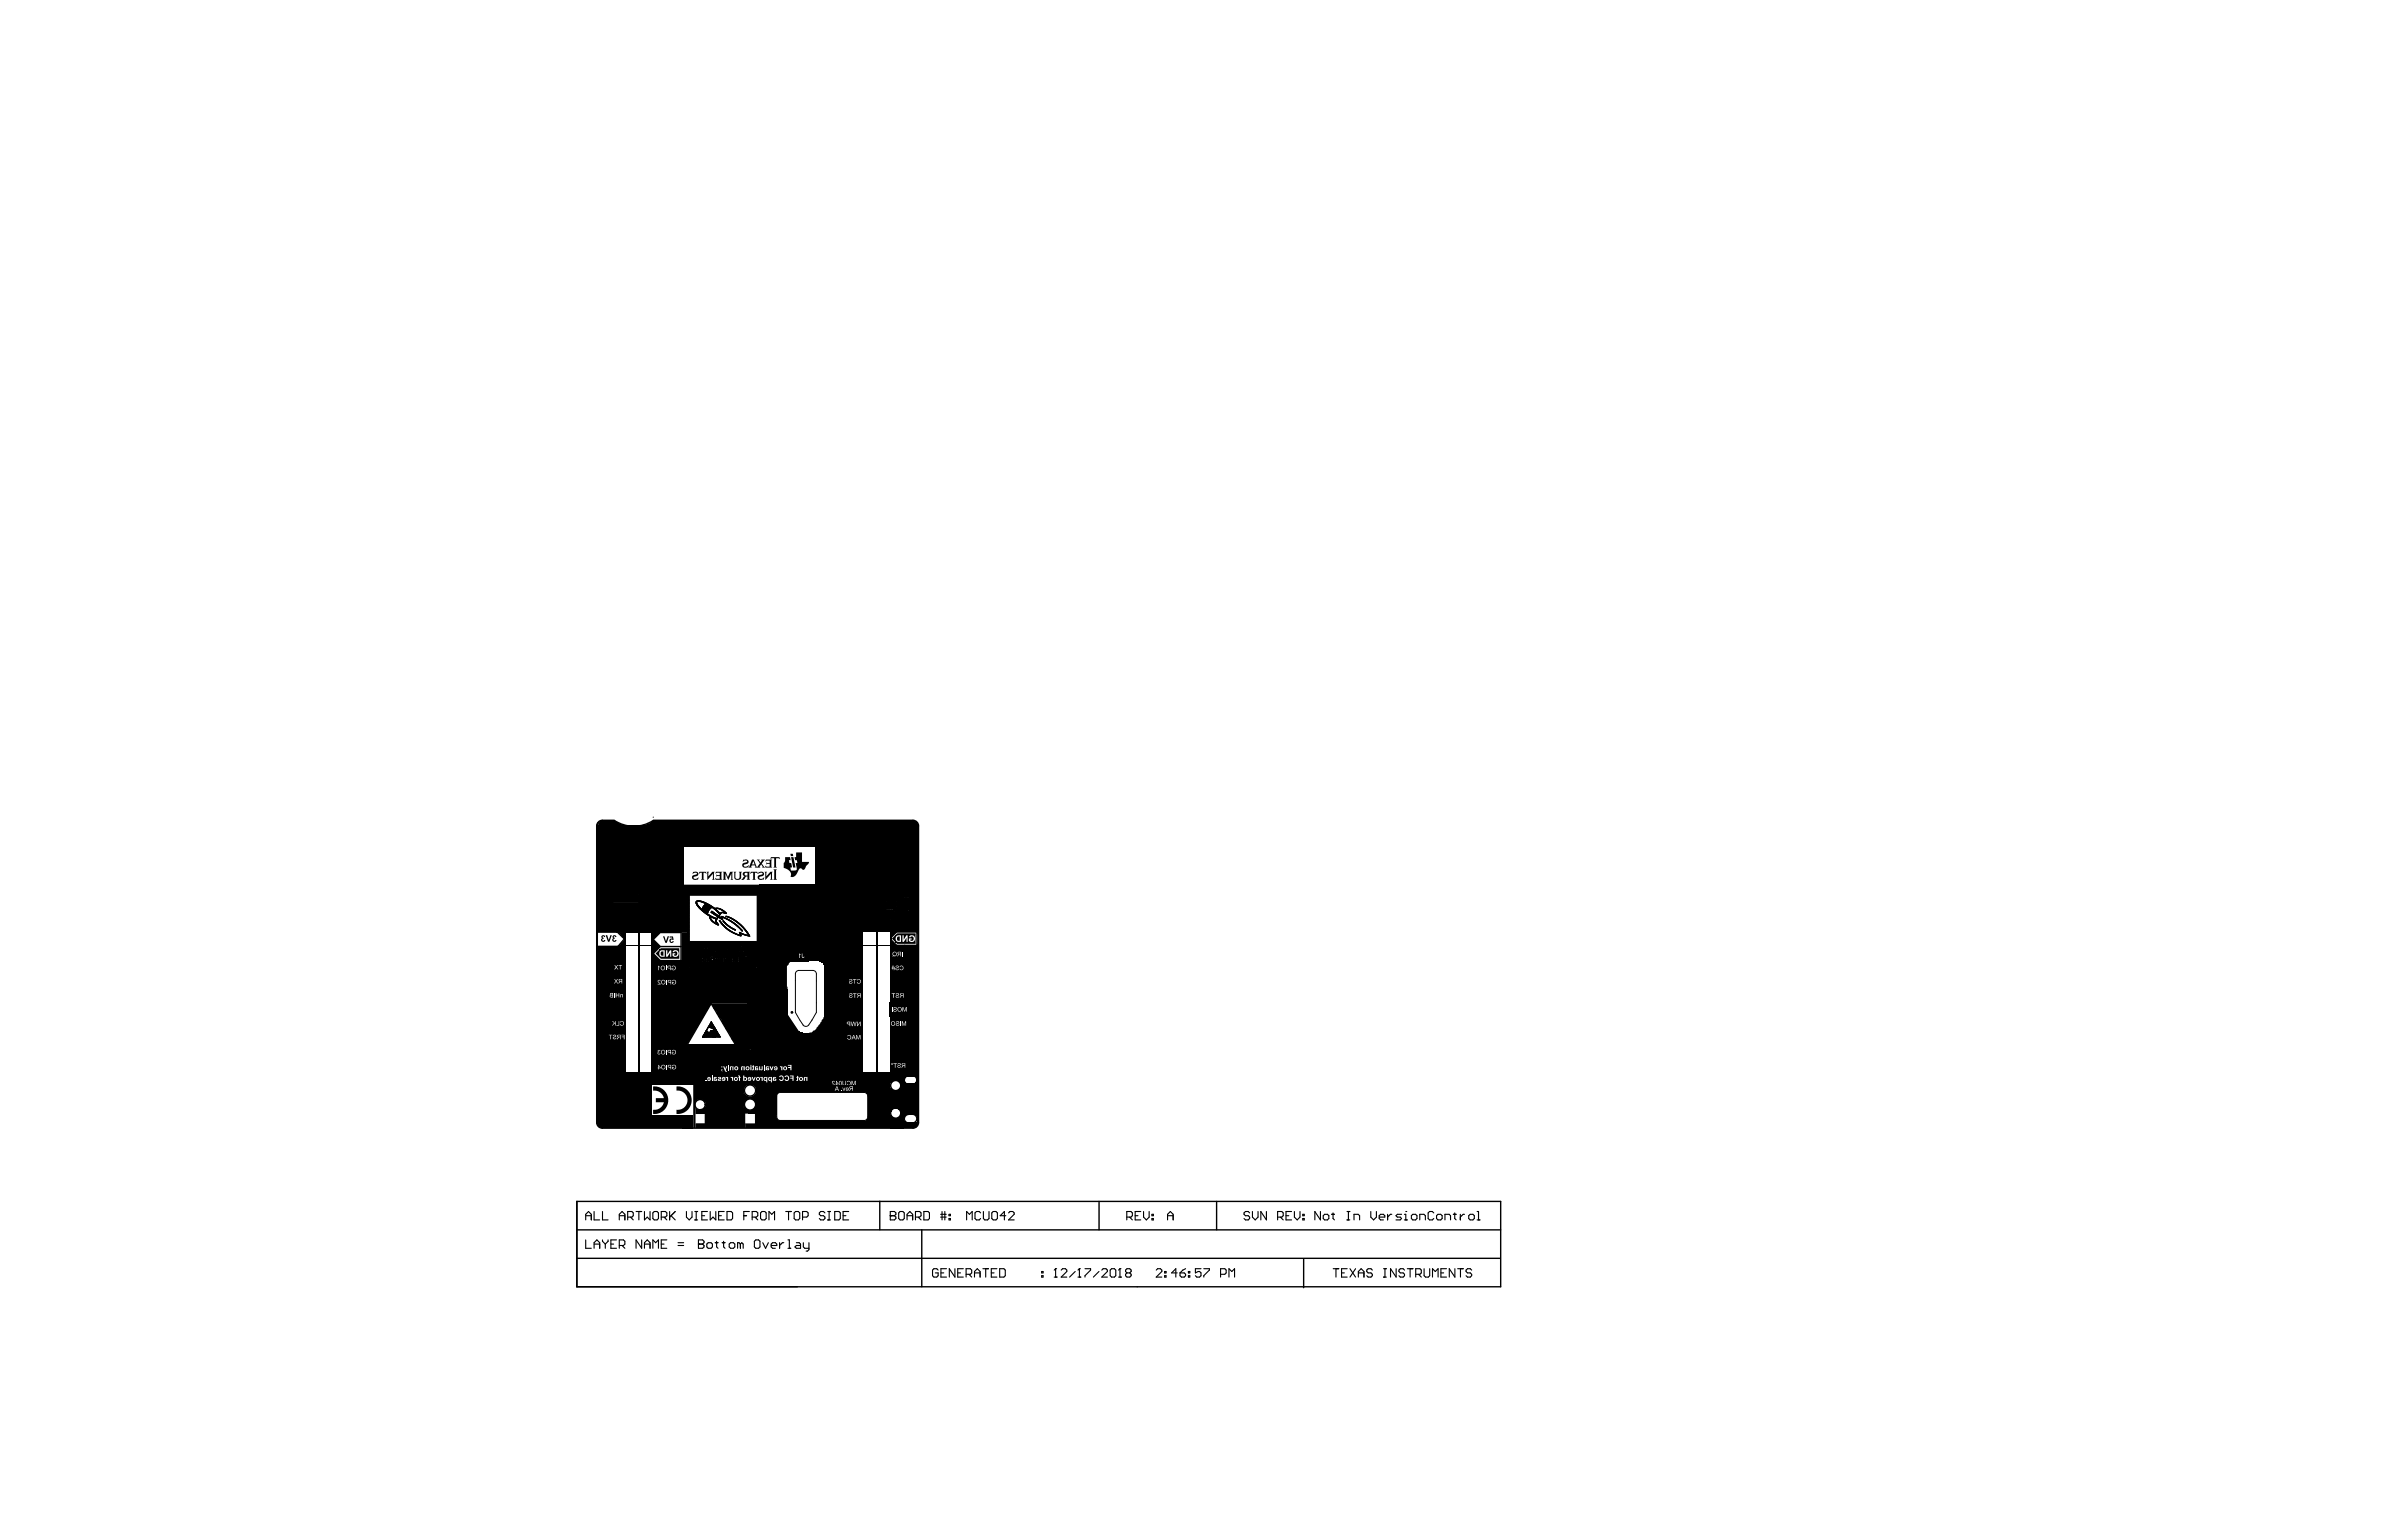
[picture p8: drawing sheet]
<svg xmlns="http://www.w3.org/2000/svg" width="432mm" height="279mm" viewBox="0 0 432 279" stroke-linecap="round" stroke-linejoin="round" font-family="sans-serif">
<g fill="none" stroke="#000" stroke-width=".25">
<path d="M111.4 148.8a6.4 6.4 0 0 0 7 0M118.4 148.7h47.1a1.01 1.01 0 0 1 1 1v53.8a1.01 1.01 0 0 1-1 1.1h-56.3a1.01 1.01 0 0 1-1-1.1v-53.8a1.01 1.01 0 0 1 1-1h2.1M108.3 169h4.9M108.4 171.6h4.9M111.9 169l1.3 1.2-1.2 1.4M119.9 174.2h.1M124.7 174.1v3.1M136.2 179.4v7.7h7.8v-.8M143.4 167.6l5.9-.1 .1 2h-6.1M153.7 166.5v-4.3h-15.7v4.4h15.7M159 168.6v26M162.5 169h3.9v2.4h-3.9l-1-1v-.4z"/>
<path d="M166.4 171.4h.1M124.4 181.8h.1M128.9 182l-4.9 8.4h9.9l-5-8.4M104.6 217.8v15.5h167.4v-15.5h-167.4v15.5M159.5 217.8v5.2M199.2 217.8v5.2M220.5 217.8v5.2M104.6 228.2h167.4M104.6 223h167.4M167.1 223v10.3M236.3 228.3v5.2"/>
</g>
<g fill="none" stroke="#000" stroke-width=".2">
<path d="M107.7 219.7v1.5h1M109.2 219.7v1.5h1M115.3 219.7h1M115.8 219.7v1.5M116.8 219.7v1.5l.5-.5 .5 .5v-1.5M118.3 219.9l.3-.2h.5l.3 .2v1l-.3 .3h-.5l-.3-.3zM121.4 219.7v1.5M122.4 219.7l-1 1M124.4 219.7v1l.5 .5 .5-.5v-1M126 219.7h.5M126.2 219.7v1.5M128.2 219.7h-1v1.5h1"/>
<path d="M128.7 219.7v1.5l.6-.5 .5 .5v-1.5M131.3 219.7h-1v1.5h1M131.8 219.7h.7l.3 .2v1l-.3 .3h-.7zM135.8 219.7h-1v1.5M138.1 219.7h.5l.3 .2v1l-.3 .3h-.5l-.2-.3v-1zM142.4 219.7h1.1M142.9 219.7v1.5M144 219.9l.2-.2h.5l.3 .2v1l-.3 .3h-.5l-.2-.3zM149.5 219.9l-.2-.2h-.5l-.3 .2v.3l.3 .2h.5l.2 .3v.2l-.2 .3h-.5l-.3-.3M150 219.7h.6M150.3 219.7v1.5M151.3 219.7h.8l.2 .2v1l-.2 .3h-.8z"/>
<path d="M153.8 219.7h-1v1.5h1M161.4 219.7h.7l.3 .2v.3l-.3 .2 .3 .3v.2l-.3 .3h-.7zM162.9 219.9l.3-.2h.5l.2 .2v1l-.2 .3h-.5l-.3-.3zM167.5 219.7h.7l.3 .2v1l-.3 .3h-.7zM170.8 219.7v1.5M171.3 219.7v1.5M177.8 219.9l-.3-.2h-.5l-.3 .2v1l.3 .3h.5l.3-.3M178.3 219.7v1.2l.2 .3h.5l.3-.3v-1.2M179.8 219.9l.2-.2h.5l.3 .2v1l-.3 .3h-.5l-.2-.3zM182.8 219.9l.3-.2h.5l.2 .2v.3l-1 1h1M206.8 219.7h-1v1.5h1M207.3 219.7v1l.5 .5 .5-.5v-1"/>
<path d="M226.5 219.9l-.2-.2h-.5l-.3 .2v.3l.3 .2h.5l.2 .3v.2l-.2 .3h-.5l-.3-.3M227 219.7v1l.5 .5 .6-.5v-1M229.6 219.7v1.5l-1-1.5v1.5M234.1 219.7h-1v1.5h1M234.6 219.7v1l.6 .5 .5-.5v-1M239.4 219.7v1.5l-1-1.5v1.5M241.6 219.9v1l.3 .3M244.2 219.7h.5M244.4 219.7v1.5M248.5 219.7v1l.5 .5 .5-.5v-1M254.8 219.7h.1M259.9 219.9l-.2-.2h-.6l-.2 .2v1l.2 .3h.6l.2-.3"/>
<path d="M263.7 219.9v1l.3 .3M267.8 219.7h.2v1.5M106.2 220.4h1M106.2 221.2v-1l.5-.5 .5 .5v1M106.2 224.8v1.5h1M107.7 226.3v-1l.5-.5 .5 .5v1M107.7 225.6h1M109.2 224.8v.3l.5 .5M109.7 225.6v.7M110.2 224.8v.3l-.5 .5M110.7 225.6h.5M111.8 224.8h-1.1v1.5h1.1"/>
<path d="M112.3 220.4h1M112.3 221.2v-1l.5-.5 .5 .5v1M112.3 225.8h.7l.3-.2v-.5l-.3-.3h-.7v1.5M112.8 225.8l.5 .5M113.8 220.7h.7l.3-.3v-.5l-.3-.2h-.7v1.5M114.3 220.7l.5 .5M116.3 224.8v1.5l-1-1.5v1.5M116.8 226.3v-1l.5-.5 .5 .5v1M116.8 225.6h1M118.3 226.3v-1.5l.6 .5 .5-.5v1.5M119.9 220.7h.7l.3-.3v-.5l-.3-.2h-.7v1.5M119.9 225.6h.5"/>
<path d="M120.4 220.7l.5 .5M120.9 224.8h-1v1.5h1M121.6 220.4l.8 .8M122.9 225.8h1M122.9 225.3h1M126 221.2h.5M127.2 220.4h.5M130.3 220.4h.5M134.8 220.4h.5M136.4 220.7h.7l.3-.3v-.5l-.3-.2h-.7v1.5M136.9 220.7l.5 .5M139.4 221.2v-1.5l.5 .5 .5-.5v1.5"/>
<path d="M145.5 220.7h.7l.3-.3v-.5l-.3-.2h-.7v1.5M150 221.2h.6M152.8 220.4h.5M161.4 220.4h.1M161.4 220.4h.7M164.4 220.4h1M164.4 221.2v-1l.5-.5 .5 .5v1M166 220.7h.7l.3-.3v-.5l-.3-.2h-.7v1.5M166.5 220.7l.5 .5M170.1 230.3l-.3-.3h-.5l-.3 .3v1l.3 .3h.5l.3-.3v-.5h-.5M170.5 220.7h1M170.5 220.2h1"/>
<path d="M170.6 230.8h.5M171.6 230h-1v1.6h1M172 220.2h.3v.2h-.3zM172 220.9h.3v.3h-.3zM173.1 230v1.6l-1-1.6v1.6M173.6 230.8h.5M174.6 230h-1v1.6h1M175.1 231.1h.8l.2-.3v-.5l-.2-.3h-.8v1.6M175.2 221.2v-1.5l.5 .5 .5-.5v1.5M175.6 231.1l.5 .5M176.7 230.8h1M176.7 231.6v-1.1l.5-.5 .5 .5v1.1"/>
<path d="M178.2 230h1M178.7 230v1.6M179.7 230.8h.5M180.7 230h-1v1.6h1M181.2 230h.8l.2 .3v1l-.2 .3h-.8zM182.3 220.4h-1l.8-.7v1.5M188.8 231.3h.3v.3h-.3zM188.8 230.5h.3v.3h-.3zM191.1 231.6h.5M191.4 230h.1M191.4 230v1.6M191.4 230l-.3 .3"/>
<path d="M192.4 230.3l.2-.3h.5l.3 .3v.2l-1 1.1h1M194.9 230.5l-1 1.1M195.4 231.6h.5M195.7 230h.1M195.7 230v1.6M195.7 230l-.3 .3M196.7 230h1v.3l-1 1v.3M199.2 230.5l-1 1.1M199.7 230.3l.3-.3h.5l.2 .3v.2l-1 1.1h1M201.2 230.3l.3-.3h.5l.3 .3v1l-.3 .3h-.5l-.3-.3zM202.8 231.6h.5M203 230h.1"/>
<path d="M203 230v1.6M203 230l-.2 .3M204.3 220.7h.7l.3-.3v-.5l-.3-.2h-.7v1.5M204.3 230.8l-.3 .3v.2l.3 .3h.5l.3-.3v-.2l-.3-.3M204.3 230.8l-.3-.3v-.2l.3-.3h.5l.3 .3v.2l-.3 .3M204.3 230.8h.5M204.8 220.7l.5 .5M205.8 220.4h.5M208.8 220.2h.3v.2h-.3zM208.8 220.9h.3v.3h-.3zM209.6 230.3l.3-.3h.5l.2 .3v.2l-1 1.1h1M211.1 231.3h.3v.3h-.3z"/>
<path d="M211.1 230.5h.3v.3h-.3zM211.7 221.2v-1l.5-.5 .5 .5v1M211.7 220.4h1M213.4 230.8h-1l.7-.8v1.6M213.9 230.8h.8l.2 .3v.2l-.2 .3h-.5l-.3-.3zM214.9 230l-.5 .3-.5 .5M215.4 231.3h.3v.3h-.3zM215.4 230.5h.3v.3h-.3zM217.7 230h-1v.8l.5-.3h.3l.2 .3v.5l-.2 .3h-.5l-.3-.3M218.2 230h1v.3l-1 1v.3M221.3 231.1h.7l.3-.3v-.5l-.3-.3h-.7v1.6M222.8 231.6v-1.6l.5 .5 .5-.5v1.6"/>
<path d="M231.6 220.7h.8l.2-.3v-.5l-.2-.2h-.8v1.5M232.1 220.7l.5 .5M233.1 220.4h.5M236.2 220.2h.2v.2h-.2zM236.2 220.9h.2v.3h-.2zM240.1 220.2h.5l.3 .2v.5l-.3 .3h-.5l-.2-.3v-.5zM241.4 220.2h.5M241.7 230h1M242.2 230v1.6M243.2 230.8h.5M244.2 221.2h.5M244.2 230h-1v1.6h1"/>
<path d="M244.7 230l1 1.6M245.5 221.2v-1h.7l.3 .2v.8M245.7 230l-1 1.6M246.2 230.8h1.1M246.2 231.6v-1.1l.5-.5 .6 .5v1.1M248.8 230.3l-.3-.3h-.5l-.2 .3v.2l.2 .3h.5l.3 .3v.2l-.3 .3h-.5l-.2-.3M250 220.7h1v-.3l-.2-.2h-.5l-.3 .2v.5l.3 .3h.5M250.8 231.6h.5M250.8 230h.5M251.1 230v1.6M251.5 220.2v1M252.3 220.2h-.3l-.5 .5"/>
<path d="M253.1 230v1.6l-1-1.6v1.6M254.1 220.2h-.8l-.2 .2 .2 .3h.5l.3 .2-.3 .3h-.7M254.6 221.2h.5M254.6 220.2h.2v1M254.6 230.3l-.2-.3h-.6l-.2 .3v.2l.2 .3h.6l.2 .3v.2l-.2 .3h-.6l-.2-.3M255.1 230h1M255.6 230v1.6M256.1 220.2h.5l.3 .2v.5l-.3 .3h-.5l-.3-.3v-.5zM256.6 231.1h.8l.2-.3v-.5l-.2-.3h-.8v1.6M257.1 231.1l.5 .5M257.4 221.2v-1h.7l.3 .2v.8M258.2 230v1.3l.2 .3h.5l.3-.3v-1.3"/>
<path d="M259.7 231.6v-1.6l.5 .5 .5-.5v1.6M260.7 220.2h.5l.2 .2v.5l-.2 .3h-.5l-.3-.3v-.5zM261.2 230.8h.5M261.9 221.2v-1h.8l.2 .2v.8M262.2 230h-1v1.6h1M263.5 220.2h.5M263.7 230v1.6l-1-1.6v1.6M264.2 230h1.1M264.7 220.2v1M264.8 230v1.6M265.5 220.2h-.3l-.5 .5M266.5 220.2h.5l.3 .2v.5l-.3 .3h-.5l-.3-.3v-.5z"/>
<path d="M266.8 230.3l-.3-.3h-.5l-.2 .3v.2l.2 .3h.5l.3 .3v.2l-.3 .3h-.5l-.2-.3M267.8 221.2h.5"/>
</g>
<g fill="#000">
<path d="M111.3 148.8l.6 .2 .3 .3h.3l.3 .4h-1.4l-.2-.5zM117.4 149.3h.3l.5-.5h.6v1h-1.8v-.2zM125.6 158.1l.6-.1 .4 .3-.1 .5-.8 .3 .2 .3 .4-.1 .3-.2-.1 .4h-.6l-.4-.2v-.5l.8-.3-.1-.3-.7 .3zM126.8 158.1h1.2l.1 .4-.3-.2h-.3v1.1l.2 .1h-.6l.1-.1v-1.1h-.3l-.2 .2zM128.1 158.1h.4l-.1 .1v.7l.7-.8h.5l-.2 .2v1l.2 .2h-.5l.1-.2v-.9l-1 1.1v-1.2zM129.8 158.1h1.1l-.1 .1v1.2l.1 .1h-1.2l-.1-.3 .3 .1h.6v-.5l-.6 .2v-.5l.1 .2h.5l-.1-.4-.4-.1-.3 .2zM131 158.1h.6l.3 .9 .5-.9h.5l-.1 .1v1.2l.1 .1h-.5l.2-.2v-.9l-.5 1.1-.6-1.1v1l.1 .1h-.6l.2-.1v-1.2zM133 158.1h.5l-.2 .2v.8l.2 .3 .4-.1 .1-.1 .1-.9-.2-.2h.6l-.1 .2v.9l-.2 .2-.6 .1-.4-.1-.1-1.2zM134.7 155.9h.7l.2 .1v.5l-.8 .4 .1 .2h.4l.4-.2-.1 .4h-.7l-.3-.2v-.5l.8-.3v-.2l-.2-.1-.5 .3zM136.1 158.1h1.2l.1 .4-.3-.2h-.3v1.1l.2 .1h-.6l.1-.1v-1.1h-.3l-.2 .2zM137.5 158.1l.7-.1 .3 .3v.3l-.1 .2-.8 .3 .1 .2 .3 .1 .5-.3-.1 .4h-.6l-.4-.2v-.5l.9-.4-.2-.1-.3-.1-.3 .3zM138.6 158.1h.4l-.1 .1v.7l.7-.8h.5l-.2 .1v1.2l.2 .1h-.5l.1-.2v-.9l-1 1.1v-1.2z"/>
<path d="M138.8 155.9h1.2l-.2 .1v1.2l.2 .1h-1.2l-.1-.4 .2 .2h.6v-.5h-.4l-.2 .2v-.4l.6 .1v-.4l-.5-.1-.3 .2zM139.7 155.4h1.6l.1 .4-.3-.2-.4 .1v1.4l.1 .2h-.6l.2-.2v-1.4l-.5-.1-.2 .2zM140.2 157.6h.7l-.2 .2v1.5l.2 .2h-.7l.2-.2v-1.5zM143.3 154.8h.4l.1 .4h-.4zM143.4 155.4h.4l.4 1.9h-.4zM142.3 155.4h.9l.1 .6h-.3l.1 .5h.3l.2 .6-.1 .2h-.2l.1 .5h.8l.2-.2-.2-1.1 .3-.1-.1-.4h-.3l-.1-.6h.3v-.8h1.1v1.7h1.3v.1l-.9 1.2-.3 .1-.3-.3-.2 .1-.8 1.3-.4 .2h-.4h-.1l.1-.6-.2-.4-.4-.4-.7-.2v-.9l.2-.4zM153.8 153h7l-.1 11.1-2.2 2.3v.8h-1.8v-2.3h.2l.4-.3v-.3l.3-.3-.2-.2v-.4l-.4-.5h-.6l-.7 .7 .1 1.4-.2 .2 .2 .1h.5l.4 .4 .8-.8h3.8l-.4-.4 .4 .4h.5l1-1v1.3l-.7 .1-.6 .6v.8l-.4 .4v.2h-1.8v1.3h-.8l-.1-.1v-1.3h-1.7v-1.2l-.8-.8h-.6l-.4 .3-.5 .6v.5h-.7l.1-.1zM160.6 153h5.9v10.9h-.9l-.3 .2v-.7l-.6-.6h-.7l-.3 .2-.5 .6v.5h-.7v-.5l-.6-.6h-.7l-.4 .3v.5l-.2 .1zM108.2 164.6l1.9 .1 .2-.2h.3v.3l-.4 .3v.6l.3 .3h.7l.2-.2v-.6l-.3-.4h-.6v-.3l.5-.5v-.4h5.2l.1 .1v1.4h-.2l-.6 .5-.1 .5 .4 .4v.3l-.1 .2h-2.2v1.2l-.2 .3v.6l-.2-.1h-4.8l-.1 .3zM109.1 169.6h.4l.2 .1v.2l-.4-.1 .2 .4-.3 .2 .1 .2 .4-.1-.1 .2-.3 .1-.3-.2v-.3l.2-.2-.2-.2zM108.8 161.6h.6l.6 .8-.1-.1h-1.6zM108.2 162.2l1.6-.2h6v.3l-.3 .3v.7l.4 .4-4.9 .1v-.7l-.5-.5h-1l-.7 .6v.8l.8 .7h.3v1.3h-1.7z"/>
<path d="M109.2 161.4h.7v.2h-.6zM109.8 169.6h.3l.2 .9 .4-.9h.2l-.4 1.2h-.3zM110.4 164.6l.3-.1v.4zM110.3 164.5h.5l-.4 .3zM111.1 169.6h.4l.2 .2-.2 .1-.1-.2-.1 .1 .2 .4h-.2l-.1 .2a.17 .17 0 0 0 .1 .2 .17 .17 0 0 0 .2-.2l.3 .1-.2 .2-.3 .1-.3-.2v-.4l.2-.1-.2-.2zM112 169h1.2v1.3zM113.1 170.4l.2 .2v1h-1.2zM108.2 171.5l.1 .1h5v2.6l-.2 .1-.1-.2h-2.7v14.3l.6 .6h2.4v5.8l-.8 .1-.4 .5-.1 .6h-1.7l-.5 .4v.9l.4 .4h.5v3.2l-.1 .1h-.4l-.4 .4v.9l.3 .3-.3 .3h-1.6zM116.7 161.8h8.1v7.3h-6.5v-.4l-.4-.2v-1.6l-1.2-.1-.1-.3 .3-.3v-.6l-.3-.3h-.3l-.2-.2v-1.4h.4l.4-.4v-.7l-.5-.5zM118.2 171.5h5.4v2.8h-5.4v-1.4h.4l1.1 1.1h3.6v-2.2h-3.6l-1.1 1.1h-.4zM118.2 169h5.4v2.7h-5.4v-1.3l.4-.1 1.1 1.2h3.6v-2.3h-3.6l-1.1 1.1-.4 .1zM119.8 171.9h3.3v1h-.1v-.6h-3.5v1.2h3.5v-.6h.1v.9h-3.3l-.9-.9z"/>
<path d="M123.5 169.1h1.3l-.1 5.2h-1.1zM137.3 162.2h.7v5h-.6zM124.7 175.7l12.7 .1v-9.3h6.1v7.9h-.2l-.6 .8v4.1l-6.5 .1v2.5l-.1 .1h-7.2l-4.9 8.4v4.4v-15.6h1l-.3-2zM108.9 160.4h44l1 1.1v.7h-44.6l-.4-.5zM156.8 162.9h.4l-.1 .2zM155.7 164.4h.3l.4 .5h.8l.7-.8h2.7l.9 .9h-.8l-2.1 2.1h-2.1l.2-.5v-.6l-.6-.6-.6-.2v-.6zM161.5 170.4l1 1h3.6l.4-.3v.8h-4.8l-.2 .2zM162.6 169.2h3.4v1h-.1v-.6h-3.5v1.2h3.5v-.6h.1v.9h-3.4l-.9-.9zM162.7 163.9h.3l.3 .3v.3l.4 .4 1 .1 .7-.7v-.6l1.1-.1v5.7l-.1 .1-.2-.2v-.2h-3.7l-1 1-.1-1.3h-.4l.1-.2v-1.8l.3-.1 .2 .2v.3l.3 .3 .6 .1a1.05 1.05 0 0 0 1.2-1.2l-.1-.5-.6-.6h-.4l.1-.1zM111 181.7h2.2v3.1h-2.1l-.4-.4zM125.7 193.8h1l.8 5.7-.2-.1h-.8l-.4 .4v4.8h-2.7l2.3-.1zM126.6 196.6l9.4-.2-.2 .2h-.5l-.4 .5v.4l-.2 .2v.5l.8 .7 .3 .1v.2h-.2l-.7 .5v1.1l1 .7v.4h-.8v2.7h-9v-.9h1.6l.1-1.7h-1.7v-1.2l.3 .3h.4h.6l.5-.5v-.7l-.7-.6v-.2l-.6-.6z"/>
<path d="M128.9 182l7.2-.1 .1 8.4h-2.2l-.1 .1-.5-.5v-.4l-.3-.3v-.2l-.5-.6v-.4l-.4-.3v-.3l-.7-.9v-.3l-.7-1v-.3l-.6-.6v-.2l-.4-.4v-.3l-.5-.6v-.4zM123 190.3l10.8 .1 .1-.4h.5l1.8 .3v2.3h-13.2zM144 186.3l.3 .1zM141.1 183.6h1.6v.2l2.2 3.3h-3.9l-.2-.2v-3.1zM149.5 184.2v3.2l-2.9-.1 .2-.1h.3l.9-.7zM156.4 194.8h5v9.8h-4.1v-5.9v-.3l-.6-.3v-1.8l-.3-.3zM108.2 202.7l2-.1 .1 .2h.7l.5-.5h.1l.4 .4v.7l.6 .6h.6l.1 .1v.5h-4.1l-.4-.2a1.89 1.89 0 0 1-.6-1.7zM118.4 197a2.5 2.5 0 0 1 2.7 2.5 2.5 2.5 0 0 1-2.7 2.5v-.8a1.75 1.75 0 0 0 1.9-1.3h-1.4v-.8h1.4a1.75 1.75 0 0 0-1.9-1.3zM111 195.9h1a.86 .86 0 0 0 .8 1.1h.7l.6-.4v-.2l.1-.2v-.8l-.5-.6 2 1.6-1.3 3.2 2.3 2.7 3.6 .3 .4-.3 3.5 2.3h-5.6v-1l.5-.1 .4-.5-2.3-.5 .2-.2v.5l.3 .4 .4 .4h.5v1h-5.4v-.5l.7-.6h.2l.1-.4a1.65 1.65 0 0 0-.6-1.3h-.9l-.7 .6v.5l-.4-.3h-.3l.2-.3v-.8l-.5-.4h-.3l-.3-.3v-2.9h.5a1.44 1.44 0 0 0 .6-1.3l-.5-.5zM122.6 197a2.5 2.5 0 0 1 2.8 2.5 2.5 2.5 0 0 1-2.8 2.5v-.8a1.75 1.75 0 0 0 2-1.7 1.75 1.75 0 0 0-2-1.7zM135.1 203.7h1.8v-1.8h3.9v.8l.3 .4 .3 .1h15.5l.3-.4h.2v1.8h-22.3z"/>
<path d="M134.7 158.2v.4l.3 .3-.6 .6h.5l.3-.6h.3v.5l-.1 .1h.6l-.2-.1v-1.2l.2-.1zM135.1 158.3h.4v.5l-.5-.1z"/>
<path d="M136.3 155.9l-.6 1.4h.6l-.1-.1 .1-.3h.6v.3l-.1 .1h1l-.1-.2 .3-.4 .3 .4-.2 .2h.6l-.6-.7 .6-.7h-.7l.1 .1-.2 .4-.3-.4 .1-.1h-.5l.6 .6-.5 .7-.6-1.3zM136.6 156.1l.2 .6h-.5z"/>
</g>
<g fill="none" stroke="#000" stroke-width=".18">
<path d="M113.2 171.4h5.2M124.7 175.6h12.7M124.7 175.6h.2M124.7 175.5h.2M124.7 175.4h.2M124.7 175.3h.2M124.7 175.2h.2M124.7 175.1h.2M124.7 175h.2M124.7 174.9h.2M124.7 174.8h.2M124.7 174.7h.2"/>
<path d="M124.7 174.6h.2M124.7 174.5h.2M124.7 174.4h.2M124.7 174.3h.2M124.7 174.2h.2M124.7 174.1h.2M124.7 174h.2M124.7 173.9h.2M124.7 173.8h.2M124.7 173.7h.2M124.7 173.6h.2M124.7 173.5h.2"/>
<path d="M124.7 173.4h.2M124.7 173.3h.2M124.7 173.2h.2M124.7 173.1h.2M124.7 173h.2M124.7 172.9h.2M124.7 172.8h.2M124.7 172.7h.2M124.7 172.6h.2M124.7 172.5h.2M124.7 172.4h.2M124.7 172.3h.2"/>
<path d="M124.7 172.2h.2M124.7 172.1h.2M124.7 172h.2M124.7 171.9h.2M124.7 171.8h.2M124.7 171.7h.2M124.7 171.6h.2M124.7 171.5h.2M124.7 171.4h.2M124.7 171.3h.2M124.7 171.2h.2M124.7 171.1h.2"/>
<path d="M124.7 171h.2M124.7 170.9h.2M124.7 170.8h.2M124.7 170.7h.2M124.7 170.6h.2M124.7 170.5h.2M124.7 170.4h.2M124.7 170.3h.2M124.7 170.2h.2M124.7 170.1h.2M124.7 170h.2M124.7 169.9h.2"/>
<path d="M124.7 169.8h.2M124.7 169.7h.2M124.7 169.6h.2M124.7 169.5h.2M124.7 169.4h.2M124.7 169.3h.2M124.7 169.2h.2M124.7 169.1h.2M124.7 169h.2M124.7 168.9h.2M124.7 168.8h.2M124.7 168.7h.2"/>
<path d="M124.7 168.6h.2M124.7 168.5h.2M124.7 168.4h.2M124.7 168.3h.2M124.7 168.2h.2M124.7 168.1h.2M124.7 168h.2M124.7 167.9h.2M124.7 167.8h.2M124.7 167.7h.2M124.7 167.6h.2M124.7 167.5h.2"/>
<path d="M124.7 167.4h.2M124.7 167.3h.2M124.7 167.2h.2M124.7 167.1h.2M124.7 167h.2M124.7 166.9h.2M124.7 166.8h.2M124.7 166.7h.2M124.7 166.6h.2M124.7 166.5h.2M124.7 166.4h.2M124.7 166.3h.2"/>
<path d="M124.7 166.2h.2M124.7 166.1h.2M124.7 166h.2M124.7 165.9h.2M124.7 165.8h.2M124.7 165.7h.2M124.7 165.6h.2M124.7 165.5h.2M124.7 165.4h.2M124.7 165.3h.2M124.7 165.2h.2M124.7 165.1h.2"/>
<path d="M124.7 165h.2M124.7 164.9h.2M124.7 164.8h.2M124.7 164.7h.2M124.7 164.6h.2M124.7 164.5h.2M124.7 164.4h.2M124.7 164.3h.2M124.7 164.2h.2M124.7 164.1h.2M124.7 164h.2M124.7 163.9h.2"/>
<path d="M124.7 163.8h.2M124.7 163.7h.2M124.7 163.6h.2M124.7 163.5h.2M124.7 163.4h.2M124.7 163.3h.2M124.7 163.2h.2M124.7 163.1h.2M124.7 163h.2M124.7 162.9h.2M124.7 162.8h.2M124.7 162.7h.2"/>
<path d="M124.7 162.6h.2M124.7 162.5h.2M124.7 162.4h.2M124.7 162.3h.2M124.7 175.8h12.7M124.7 175.7h12.7M124.7 162.2h12.7M125.1 175.4h12M125.1 175.3h12M125.1 175.2h12M125.1 175.1h12M125.1 175h12"/>
<path d="M125.1 174.9h12M125.1 174.8h12M125.1 174.7h12M125.1 174.6h12M125.1 174.5h12M125.1 174.5h2.1M125.1 174.4h2.1M125.1 174.3h2.1M125.1 174.2h2.1M125.1 174.1h2.1M125.1 174h2.1M125.1 173.9h2.1"/>
<path d="M125.1 173.8h1.1M125.1 173.7h1.1M125.1 173.6h1.1M125.1 173.5h1.1M125.1 173.3h12M125.1 173.2h12M125.1 173.1h12M125.1 173h12M125.1 172.9h12M125.1 172.8h12M125.1 172.7h12M125.1 172.6h2.9"/>
<path d="M125.1 172.6h2M125.1 172.5h2M125.1 172.4h2M125.1 172.3h2M125.1 172.2h2M125.1 172.1h2M125.1 172h2M125.1 171.8h2.1M125.1 171.7h2.5M125.1 171.6h2.5M125.1 171.5h12M125.1 171.4h12"/>
<path d="M125.1 171.3h12M125.1 171.2h12M125.1 171.1h12M125.1 171h12M125.1 170.9h12M125.1 170.8h12M125.1 170.7h12M126.2 163.8h.1M126.2 163.7h.1M126.2 163.6h.1M126.2 163.5h.1M126.2 163.9h.2"/>
<path d="M126.2 163.4h1.1M126.2 164h.2M126.3 173.8h.1M126.3 173.7h.1M126.3 173.6h.2M126.3 173.6h.1M126.3 164h.1M126.3 164l.2 .1M126.3 163.4h.8M126.3 173.5h.3M126.3 164.1h.2M126.3 163.3h.7"/>
<path d="M126.3 164.1l.2 .1M126.4 173.6h.1M126.4 164.2h.2M126.4 173.7h.2M126.4 173.8h.1M126.4 164.3h.3M126.5 173.9h.1M126.5 164.3h.2M126.5 173.8h.1M126.5 163.4l-.3 .1M126.5 163.3h.2M126.5 164.4h.2"/>
<path d="M126.5 173.6h.1M126.5 173.5h-.2M126.5 164.4h.3M126.6 173.6h.1M126.6 173.5h.1M126.6 164.5h.2M126.6 164.5h.3M126.7 173.8h.2M126.7 173.7h.2M126.7 173.6h.2M126.7 173.5h.2M126.7 164.5l.2 .1"/>
<path d="M126.7 164.6h.2M126.7 163.4l.7 .1M126.8 164.6h.2M126.8 164.7h.2M126.8 164.7h.3M126.9 164.8h.2M126.9 173.8h.3M126.9 173.7h.3M126.9 173.6h.3M126.9 173.5h.3M126.9 164.8h.3M127 164.9h.2"/>
<path d="M127 164.9h1.6M127 163.5h.5M127.1 164.9h1.5M127.1 172h-2M127.1 165h1.5M127.2 173.4h-2.1M127.2 171.9h-2.1M127.2 163.6h.5M127.2 165h1.3M127.2 165.1h1.3M127.3 165.1h1.2M127.3 164.9h1.4"/>
<path d="M127.3 172.6h.3M127.3 172.5h.3M127.3 172.4h.3M127.3 172.3h.3M127.3 172.2h.3M127.3 172.1h.3M127.3 164.8h1.4M127.3 172h.3M127.3 165.2h1.1M127.3 163.6h.4M127.3 164.6h1.6M127.4 174.5h.1"/>
<path d="M127.4 174.4h.1M127.4 174.3h.2M127.4 174.2h.2M127.4 174.1h.2M127.4 174h.2M127.4 173.9h.2M127.4 173.7h.1M127.4 173.6h1.2M127.4 173.6h1.3M127.4 165.2h1M127.4 164.6h2M127.4 163.6l.4 .1"/>
<path d="M127.4 171.9h.1M127.4 164.5h1.9M127.4 165.3h1M127.4 164.5h1.8M127.4 164.4h1.8M127.5 173.6l-.1 .1M127.5 165.3h.9M127.5 164.4h1.6M127.5 164.3h1.6M127.5 163.7h.4M127.5 171.8h.1M127.5 165.4h.9"/>
<path d="M127.5 164.3h1.5M127.6 171.9h.1M127.6 164.2h1.3M127.6 174.2h-.2M127.6 165.4h.7M127.6 173.6h.6M127.6 171.8h-2.5M127.6 163.7l.4 .1M127.7 165.5h.6M127.7 164.1l1.1 .1M127.7 174.5h.2M127.7 164.1h1"/>
<path d="M127.7 173.7h.3M127.7 174.4h.3M127.7 164.1h.9M127.8 174.4h.2M127.8 173.8h.2M127.8 165.5h.5M127.8 163.8h.3M127.8 174.3h.2M127.8 173.9h.2M127.8 174.2h.2M127.8 174.1h.2M127.8 174h.2"/>
<path d="M127.8 172.6h.2M127.8 172.5h.2M127.8 172.5h.3M127.8 172.4h.3M127.8 172.3h.3M127.8 172.2h.3M127.8 172.1h.3M127.8 172h.3M127.8 171.9h.2M127.8 171.8h.2M127.8 171.8h.3M127.8 171.7h.3"/>
<path d="M127.8 171.6h.3M127.8 164h.7M127.8 165.6h.5M127.9 163.8h.3M127.9 165.6h.4M127.9 163.9h.5M127.9 163.9h.4M128 165.7h.3M128.1 165.8h.3M128.1 174.5h.1M128.1 172.6h2.7M128.1 165.8h.4"/>
<path d="M128.2 174.4h.1M128.2 174.3h.2M128.2 174.2l.2 .1M128.2 174.2h.2M128.2 174.1h.1M128.2 173.9l.5 .1M128.2 173.9h.2M128.2 174h.5M128.2 173.8h.1M128.2 165.9h.4M128.2 172.6h.4M128.3 172.5h.3"/>
<path d="M128.3 172.4h.3M128.3 172.3h.3M128.3 172.2h.3M128.3 172.1h.3M128.3 172h.3M128.3 171.7h3.6M128.3 171.7h.3M128.3 171.6h.3M128.3 165.9h.3M128.3 174h.5M128.4 173.6h.2M128.4 165.9l.3 .1"/>
<path d="M128.4 171.9h.2M128.4 171.8h.2M128.4 166h.4M128.5 174.1h.6M128.5 173.7h.1M128.5 174.5h.6M128.5 166l.3 .1M128.5 173.8h.1M128.6 174.4h.5M128.6 173.8h.1M128.6 171.6h-.8M128.6 174.2h.5"/>
<path d="M128.6 173.9h.1M128.6 174.3h.5M128.6 166.2h.1M128.6 166.2h.5M128.6 166.1h.4M128.6 166.1h.3M128.6 166.3h.2M128.6 166.3h.1M128.7 166.4h.1M128.7 173.5h-1.3M128.7 166.4l.1 .1M128.7 166.5h.1"/>
<path d="M128.7 164.8h-1.4M128.7 172.6h.4M128.7 172.5h.4M128.7 172.4h.4M128.7 172.3h.3M128.7 172.2h.3M128.7 172.1h.3M128.7 172h.2M128.7 171.9h.2M128.7 171.8h.2M128.7 171.7h3.2M128.7 171.6h3.2"/>
<path d="M128.7 166.6h.2M128.8 166.6h.1M128.8 173.4h-1.4M128.8 166.7h.1M128.8 166.7h.2M128.8 166.2h.4M128.8 164.7h-1.5M128.8 173.7h.3M128.9 173.8h.2M128.9 173.6h.2M128.9 166.8h.1M128.9 164.7h-1.6"/>
<path d="M128.9 165.4h.5M128.9 166.8h.2M128.9 166.3h.4M128.9 165.5h.5M128.9 165.4h.4M128.9 173.9h.2M128.9 165.3h.3M129 166.9h.1M129 165.3h.2M129 167h.2M129 165.5h.5M129 165.3h.1"/>
<path d="M129 164.6h-1.6M129 166.3h.4M129 165.2h.1M129 165.5l.5 .1M129.1 171.9h.2M129.1 171.8h.3M129.1 167l.2 .1M129.1 172.1h.2M129.1 172h.2M129.1 167.1h.2M129.1 166.4h.4M129.1 165.6h.5"/>
<path d="M129.1 172.2h.2M129.2 172.3h.1M129.2 172.2h.1M129.2 166.4h.4M129.2 164.6h.2M129.2 167.1l.2 .1M129.2 165.6l.5 .1M129.2 172.4h.1M129.2 167.2h.2M129.2 164.6h.3M129.3 167.2h.2M129.3 165.7h.5"/>
<path d="M129.3 164.7h1M129.3 166.4l.4 .1M129.3 174.5h.2M129.3 174.4h.2M129.3 174.3h.2M129.3 174.2h.2M129.3 174.1h.2M129.3 174h.2M129.3 173.9h.2M129.3 173.8h.2M129.3 173.6h.6M129.3 173.5h.6"/>
<path d="M129.3 173.4h.6M129.3 172.6h.3M129.3 172.5h.3M129.3 172h-.2M129.3 167.3h.2M129.3 164.7h1.2M129.4 172.4h.1M129.4 172.3h.1M129.4 167.3h.2M129.4 166.5h.7M129.4 165.8h.5M129.4 172.2h.1"/>
<path d="M129.4 164.8h.3M129.4 172.1h.1M129.5 167.4h.2M129.5 165.8h.4M129.5 164.8h.2M129.5 166.5h.6M129.5 171.9h.3M129.5 171.8h.3M129.5 165.9h.5M129.5 164.9h.3M129.6 173.7h-.3M129.6 172h.2"/>
<path d="M129.6 171.9h.2M129.6 164.9h.2M129.6 172.1h.2M129.6 167.4l.2 .1M129.6 166.6h.5M129.6 172.2h.2M129.6 165.9h.5M129.6 173.6l-.3 .1M129.6 172.3h.1M129.6 172.2h.1M129.6 164.9l.3 .1M129.7 172.4h.1"/>
<path d="M129.7 172.3h.1M129.7 167.5h.2M129.7 165.9l.4 .1M129.7 165h.2M129.7 174.5h.2M129.7 174.4h.2M129.7 174.3h.2M129.7 174.2h.2M129.7 174.1h.2M129.7 174h.2M129.7 173.9l.2 .1M129.7 173.9h.2"/>
<path d="M129.7 167.1h.2M129.7 167h.1M129.7 166.9h.1M129.7 166.8h.2M129.7 166.6h.3M129.7 166h.5M129.7 165l.3 .1M129.8 167.5l.4 .1M129.8 167.2h.1M129.8 167.1l.1 .1M129.8 166.8h.1M129.8 173.6h.1"/>
<path d="M129.8 172.6h.9M129.8 166.7h.1M129.8 164.6h.3M129.8 172.5h.8M129.8 167.3h.2M129.8 166h.6M129.8 165.1h.2M129.8 172.4h.8M129.8 167.6h.4M129.8 165.1h.3M129.9 172.4h.7M129.9 167.3h.1"/>
<path d="M129.9 166.8l-.2 .1M129.9 173.7h.1M129.9 172.3h.7M129.9 167.4h.2M129.9 166.1h.5M129.9 165.2h.2M129.9 167.6h.4M129.9 165.2l.3 .1M130 172.1h1.1M130 172h.6M130 166.7h-.2M130 166.1h.4"/>
<path d="M130 171.9h.6M130 167.7h.3M130 167.5h.2M130 166.2h.5M130 165.3h.2M130 171.8h.7M130 166.4h.2M130 165.3h.3M130.1 166.4h.1M130.1 166.3h.1M130.1 165.4h.2M130.1 167.7h.2"/>
<path d="M130.1 166.3h.5M130.1 166.2h.4M130.1 166.4l-.1 .1M130.1 165.4h.3M130.2 174.5h.2M130.2 174.4h.2M130.2 174.4h.1M130.2 174.3h.1M130.2 174.2h.1M130.2 174.1h.5M130.2 174h.5M130.2 173.9h.1"/>
<path d="M130.2 173.8h.1M130.2 173.6h3.6M130.2 173.5h3.6M130.2 173.4h3.6M130.2 165.5h.2M130.2 164.8h.4M130.3 166.3h.4M130.3 165.5l.2 .1M130.3 166h.1M130.3 165.6h.2M130.3 173.8h-.1M130.3 166.4h.4"/>
<path d="M130.3 165.6h.4M130.4 166.4h.4M130.4 165.9h.1M130.4 173.7h-.2M130.4 167h.1M130.4 166.9h.1M130.4 165.7h.2M130.4 164.8h.3M130.4 167h.2M130.4 166.4l.4 .1M130.4 165.8h.2M130.5 167l.1 .1"/>
<path d="M130.5 174.3h.2M130.5 174.2h.2M130.5 173.9h.2M130.5 167.1h.1M130.5 165.9l-.2 .1M130.5 173.8l.2 .1M130.5 173.6l-.3 .1M130.5 166.5h.4M130.5 164.9h.3M130.5 167.1l.2 .1M130.5 165.9h-.1M130.6 173.8h.1"/>
<path d="M130.6 167.2h.1M130.6 165.8h-.2M130.6 172.3l-.7 .1M130.6 164.9h.3M130.6 167.3h.2M130.6 166.5h.3M130.6 166.6h.4M130.7 173.6h.5M130.7 167.3h.1M130.7 165.5h.2M130.7 172.2h-.8M130.7 171.9h-.7"/>
<path d="M130.7 167.4h.2M130.7 165.5h.7M130.7 164.9l.2 .1M130.7 174.2l-.2 .1M130.7 174.2h-.5M130.7 166.6h.3M130.7 172.4h.4M130.7 165.6h-.1M130.8 174.5h.2M130.8 167.4l.1 .1M130.8 173.7h.3M130.8 172.5h.2"/>
<path d="M130.8 172h.3M130.8 166.7h.2M130.8 166.2h.3M130.8 166.2h.2M130.8 165.4h.4M130.8 165h.2M130.8 167.5h.2M130.8 166.1h.1M130.8 165.5l-.2 .1M130.8 174.4h.2M130.8 173.8h.3M130.8 167.5l.2 .1"/>
<path d="M130.9 174.4h.1M130.9 173.8h.2M130.9 172.2h-1M130.9 166.7h.1M130.9 166.3h.3M130.9 165l.2 .1M130.9 174.3h.1M130.9 173.9h.1M130.9 173.8h.1M130.9 172.3h.7M130.9 167.6h.1M130.9 174.2h.1"/>
<path d="M130.9 174.1h.1M130.9 174h.1M130.9 171.9h.1M130.9 167.6h.2M130.9 167.7h.2M130.9 165.1h.2M131 167.7h.2M131 166.3h.3M131 165.1h.2M131 172.1h-1.1M131 167.8h.2M131 167h.2"/>
<path d="M131 165.5h.6M131.1 167l.1 .1M131.1 167h.1M131.1 165.2h.2M131.1 172.6h2M131.1 167.8h.1M131.1 166.9h.1M131.1 167.8l.2 .1M131.1 167.1h.2M131.1 166.4h.3M131.1 172.2h.5M131.1 171.8h.3"/>
<path d="M131.1 165.5l.6 .1M131.1 165.2l.2 .1M131.2 167.9h.1M131.2 167.1l.1 .1M131.2 166.4h.3M131.2 171.9h.2M131.2 167.2h.1M131.2 165.3h.2M131.2 167.9l.2 .1M131.2 167.2h.2M131.2 172.5h.2M131.2 172.1h.5"/>
<path d="M131.2 171.9h.3M131.3 174.5h.2M131.3 174.4h.2M131.3 174.3h.2M131.3 174.2h.2M131.3 174.1h.2M131.3 174h.2M131.3 173.9h.2M131.3 173.9h.1M131.3 172.5h.1M131.3 172.4h.2M131.3 172.1h.3"/>
<path d="M131.3 172l.3 .1M131.3 172h.2M131.3 168h.1M131.3 167.3h.1M131.3 166.4l.3 .1M131.3 165.4h.2M131.3 173.6h1.5M131.3 168h.2M131.3 167.3h.2M131.3 168.1h.2M131.3 165.6h.4M131.4 167.4h.1"/>
<path d="M131.4 172.6h-.2M131.4 168.1h.2M131.4 166.5h.3M131.4 173.7h.1M131.4 167.4h.2M131.4 165.5h.2M131.4 168.2h.2M131.4 167.4l.2 .1M131.5 168.2h.2M131.5 167.5h.2M131.5 166.5h.2M131.5 165.6h.2"/>
<path d="M131.5 172.3l-.7 .1M131.5 168.3h.2M131.5 167.5l.2 .1M131.5 166.6h.3M131.6 168.3h.2M131.6 166.2h.4M131.6 166.1h.2M131.6 166.1h.1M131.6 172.6h.3M131.6 172.3h-.6M131.6 167.6h.2M131.6 172.5h.3"/>
<path d="M131.6 171.9h.3M131.6 171.8h.3M131.6 168.3l.3 .1M131.6 166.6h.3M131.6 166.2h.5M131.7 174.5h.2M131.7 174.4h.2M131.7 174.3h.2M131.7 174.2h.2M131.7 174.1h.2M131.7 174h.2M131.7 173.9h.2"/>
<path d="M131.7 173.8h.2M131.7 173.7h.2M131.7 172.4h.2M131.7 172.2h-.5M131.7 167.7h.2M131.7 171.9h.2M131.7 168.4h.2M131.7 172h.2M131.7 167.7h.3M131.7 166.7h.3M131.8 172.3h.1M131.8 168.4h.2"/>
<path d="M131.8 172h.1M131.8 168.5h.2M131.8 167.8h.2M131.9 172.1h.1M131.9 166.7h.2M131.9 166.3h.3M131.9 168.5h.2M131.9 167.8h.1M131.9 171.8h-3.6M131.9 167.8l.2 .1M131.9 168.6h.3M132 167.9h.2"/>
<path d="M132 166.8h.2M132 168.6l.2 .1M132 166.8h.3M132 166.3h.4M132 167.9l.3 .1M132.1 174.5h.1M132.1 174.4h.1M132.1 174.3h.2M132.1 174.2h.2M132.1 174.1h.2M132.1 174h.2M132.1 173.9h.2"/>
<path d="M132.1 173.8h.2M132.1 173.7h.2M132.1 172.6h.4M132.1 172.5h.4M132.1 172.4h.4M132.1 172.3h.4M132.1 172.2h.4M132.1 172.1h.4M132.1 172.1h.3M132.1 172l.3 .1M132.1 172h.3M132.1 171.9h.1"/>
<path d="M132.1 171.8h.1M132.1 171.7h1.7M132.1 171.7h1.6M132.1 171.6h1.6M132.1 168.7h.2M132.1 166.8l.2 .1M132.1 174.3h.1M132.1 168h.2M132.1 166.4h.3M132.2 168.8h.2M132.2 168h.2M132.2 166.9h.2"/>
<path d="M132.2 168.1h.2M132.2 166.4h.3M132.3 168.8h.2M132.3 167h.2M132.3 168.1h.2M132.3 166.4l.3 .1M132.4 168.9h.2M132.4 168.2h.2M132.4 167h.2M132.4 174.5h.2M132.4 171.8h.1M132.4 167l.2 .1"/>
<path d="M132.4 171.9h.1M132.4 174.4h.2M132.4 168.2h.3M132.4 166.5h.3M132.5 174.4h.1M132.5 174.3h.1M132.5 171.9h.1M132.5 168.9l.2 .1M132.5 174.2h.1M132.5 174.1h.1M132.5 174h.1M132.5 173.9h.1"/>
<path d="M132.5 173.8h.1M132.5 173.8h.2M132.5 167.1h.2M132.5 168.3h.2M132.5 166.5h.2M132.6 169h.2M132.6 168.3h.2M132.6 167.1l.2 .1M132.6 166.6h.2M132.6 167.2h.2M132.7 172.6h.3M132.7 172.5h.2"/>
<path d="M132.7 172.4h.2M132.7 172.3h.1M132.7 172.2h.1M132.7 172.1h.1M132.7 172h.2M132.7 171.8h.3M132.7 169l.2 .1M132.7 168.3l.2 .1M132.7 167.2h.2M132.7 166.6h.2M132.7 173.7h-.2M132.7 169.1h.3"/>
<path d="M132.7 168.4h.3M132.7 167.3h.3M132.8 166.7h.2M132.8 167.3h.2M132.8 174.5h.1M132.8 174.4h.1M132.8 174.2h.3M132.8 174.2h.2M132.8 174.1h.2M132.8 173.9h.2M132.8 172.2h-.1M132.8 169.1h.3"/>
<path d="M132.8 168.4h.3M132.8 166.7h.3M132.9 174.3h.2M132.9 173.9h.9M132.9 173.8h.1M132.9 174.3h.1M132.9 169.2h.3M132.9 168.5h.3M132.9 167.4h.2M132.9 174h.9M132.9 171.9h-.2M132.9 166.8h.2"/>
<path d="M133 168.5h.3M133 167.4h.1M133 166.8h.2M133 174h.8M133 172.3h.4M133 172.2h.4M133 171.9h-.3M133 169.2h.3M133 172.1h.4M133 167.4l.2 .1M133 173.6h.8M133 172.4h.4"/>
<path d="M133 166.8l.3 .1M133.1 172.4h.3M133.1 168.6h.2M133.1 167.5h.2M133.1 172h.3M133.1 169.3h.3M133.1 172.5h.2M133.1 174.1h.7M133.1 167.5l.2 .1M133.1 166.9h.2M133.2 173.7h.6M133.2 172.5h.1"/>
<path d="M133.2 168.6h.1M133.2 174.5h.1M133.2 173.8h.6M133.2 171.9h.1M133.2 167.6h.2M133.2 174.4h.1M133.2 174.1h.6M133.2 169.3h.3M133.2 167h.2M133.2 174.2h.6M133.2 173.9h.6M133.3 174.3h.1"/>
<path d="M133.3 174.3h.5M133.3 174.2h.5M133.3 169.3l.3 .1M133.3 168.7h.1M133.3 167.6h.1M133.3 167h.2M133.3 167.7h.2M133.3 167l.3 .1M133.4 172.6h3.7M133.4 169.4h.3M133.4 167.7h.2M133.4 167.1h.2"/>
<path d="M133.4 171.8h.4M133.4 167.8h.2M133.4 167.1l.3 .1M133.5 172.6h.5M133.5 171.9h.3M133.5 169.4l.4 .1M133.5 167.8h.2M133.5 172.5h.5M133.5 167.8l.2 .1M133.5 167.2h.2M133.6 172.5h.4M133.6 172h.2"/>
<path d="M133.6 167.9h.2M133.6 167.2h.2M133.6 172.4h.3M133.6 172.3l.3 .1M133.6 172.3h.3M133.6 172.2h.3M133.6 172.1h.3M133.6 169.5h.4M133.6 167.9l.2 .1M133.6 167.3h.2M133.7 168h.2M133.7 167.3h.2"/>
<path d="M133.8 169.5h.3M133.8 168h.1M133.8 167.4h.2M133.8 171.8h-1.7M133.8 168.1h.2M133.8 169.6h.5M133.9 167.4l.2 .1M133.9 168.2h.2M133.9 171.6h.4M133.9 167.5h.2M133.9 171.7h.4M134 171.7h.3"/>
<path d="M134 168.2h.1M134 174.5h.5M134 174.4h.5M134 174.3h.5M134 174.2h.5M134 174.1h.5M134 174h.5M134 173.9h.5M134 173.8h.5M134 173.7h.5M134 173.6h.5M134 173.5h.5"/>
<path d="M134 173.4h.5M134 171.9h.2M134 171.8h.2M134 169.6h.3M134 167.5l.2 .1M134 172h.2M134 169.1h.2M134 168.3h.1M134 172.1h.2M134 169.2h.4M134 169.1h.3M134 168.3h.2"/>
<path d="M134 167.6h.2M134.1 172.2h.1M134.1 169.1h.1M134.1 172.3h.1M134.1 169.2h.4M134.1 168.3l.1 .1M134.1 167.6h.2M134.1 169.7h.2M134.1 169.3h.1M134.1 167.7h.2M134.1 169.3h.2M134.1 168.4h.2"/>
<path d="M134.2 172.2h-.1M134.2 169.4h.1M134.2 172.1h-.2M134.2 169.4l.1 .1M134.2 168.4h.1M134.2 167.7h.2M134.2 172.6h.4M134.2 169.5h.1M134.2 168.5h.2M134.2 172.5h.4M134.2 167.8h.2M134.3 172.4h.3"/>
<path d="M134.3 171.8h-.3M134.3 169.7h.1M134.3 172.3h.3M134.3 171.7h-.4M134.3 169.3h.3M134.3 168.6h.2M134.3 167.8h.1M134.3 172.2h.2M134.3 167.8l.2 .1M134.3 172.1h.2M134.3 168.6l.2 .1M134.4 172h.1"/>
<path d="M134.4 167.9h.1M134.4 171.9h.1M134.4 169.3h.3M134.4 168.7h.1M134.4 171.8h.1M134.4 168.7h.2M134.4 167.9l.2 .1M134.5 169.3l.3 .1M134.5 168.8h.1M134.5 168h.1M134.5 168h.2M134.5 171.6h.4"/>
<path d="M134.5 168.1h.2M134.6 171.7h.3M134.6 169.4h.3M134.6 168.1h.2M134.6 171.9h.2M134.6 171.9h.3M134.6 171.8h.3M134.6 172h.2M134.6 168.2h.2M134.7 172.1h.1M134.7 172h.1M134.7 172.2h.1"/>
<path d="M134.7 168.2h.1M134.7 172.3h.1M134.7 169.4l.4 .1M134.7 168.3h.2M134.8 174.5h.3M134.8 174.4h.3M134.8 174.3h.3M134.8 174.2h.3M134.8 174.1h.3M134.8 174h.3M134.8 173.9h.3M134.8 173.8h.3"/>
<path d="M134.8 173.7h.3M134.8 173.6h.3M134.8 173.5h.1M134.8 173.4h.1M134.8 168.3h.1M134.8 168.3l.2 .1M134.8 169.5h.5M134.8 168.4h.2M134.9 172.6h2.2M134.9 172.5h2.2M134.9 171.8h-.3M134.9 168.4h.1"/>
<path d="M134.9 172.4h2.2M134.9 171.7h-.3M134.9 168.5h.2M134.9 172.3h2.2M135 172.2h2.1M135 172.1h2.1M135 169.5h.4M135 168.6h.1M135 172h2.1M135 171.9h2.1M135 168.6l.2 .1M135.1 171.8h2"/>
<path d="M135.1 168.7h.1M135.1 171.7h2M135.1 169.6h.5M135.1 168.7h.2M135.1 171.6h2M135.1 168.8h.2M135.2 168.8h.1M135.2 168.9h.2M135.3 169.6h.6M135.3 168.9h.1M135.3 168.9l.1 .1M135.3 169h.2"/>
<path d="M135.4 174.5h1.7M135.4 174.4h1.7M135.4 174.3h1.7M135.4 174.2h1.7M135.4 174.1h1.7M135.4 174h1.7M135.4 173.9h1.7M135.4 173.8h1.7M135.4 173.7h1.7M135.4 173.6h1.7M135.4 169l.1 .1M135.4 169.1h.1"/>
<path d="M135.4 169.2h.2M135.4 169.1h.2M135.5 169.7h.4M135.5 169.2h.1M135.5 169.3h.2M135.6 169.3l.1 .1M135.6 169.4h.1M135.6 173.5h1.5M135.6 173.4h1.5M135.6 169.4l.2 .1M135.7 169.7h.2M135.7 169.5h.1"/>
<path d="M135.7 169.6h.1M135.9 169.8h.1M136.2 179.4h6.5M137.1 173.4h-12M137.1 171.5h-12M137.3 175.6h.1M137.3 175.5h.1M137.3 175.4h.1M137.3 175.3h.1M137.3 175.2h.1M137.3 175.1h.1M137.3 175h.1"/>
<path d="M137.3 174.9h.1M137.3 174.8h.1M137.3 174.7h.1M137.3 174.6h.1M137.3 174.5h.1M137.3 174.4h.1M137.3 174.3h.1M137.3 174.2h.1M137.3 174.1h.1M137.3 174h.1M137.3 173.9h.1M137.3 173.8h.1"/>
<path d="M137.3 173.7h.1M137.3 173.6h.1M137.3 173.5h.1M137.3 173.4h.1M137.3 173.3h.1M137.3 173.2h.1M137.3 173.1h.1M137.3 173h.1M137.3 172.9h.1M137.3 172.8h.1M137.3 172.7h.1M137.3 172.6h.1"/>
<path d="M137.3 172.5h.1M137.3 172.4h.1M137.3 172.3h.1M137.3 172.2h.1M137.3 172.1h.1M137.3 172h.1M137.3 171.9h.1M137.3 171.8h.1M137.3 171.7h.1M137.3 171.6h.1M137.3 171.5h.1M137.3 171.4h.1"/>
<path d="M137.3 171.3h.1M137.3 171.2h.1M137.3 171.1h.1M137.3 171h.1M137.3 170.9h.1M137.3 170.8h.1M137.3 170.7h.1M137.3 170.6h.1M137.3 170.5h.1M137.3 170.4h.1M137.3 170.3h.1M137.3 170.2h.1"/>
<path d="M137.3 170.1h.1M137.3 170h.1M137.3 169.9h.1M137.3 169.8h.1M137.3 169.7h.1M137.3 169.6h.1M137.3 169.5h.1M137.3 169.4h.1M137.3 169.3h.1M137.3 169.2h.1M137.3 169.1h.1M137.3 169h.1"/>
<path d="M137.3 168.9h.1M137.3 168.8h.1M137.3 168.7h.1M137.3 168.6h.1M137.3 168.5h.1M137.3 168.4h.1M137.3 168.3h.1M137.3 168.2h.1M137.3 168.1h.1M137.3 168h.1M137.3 167.9h.1M137.3 167.8h.1"/>
<path d="M137.3 167.7h.1M137.3 167.6h.1M137.3 167.5h.1M137.3 167.4h.1M137.3 167.3h.1M137.3 167.2h.1M137.3 167.1h.1M137.3 167h.1M137.3 166.9h.1M137.3 166.8h.1M137.3 166.7h.1M137.3 166.6h.1"/>
<path d="M137.3 166.5h.1M137.3 166.4h.1M137.3 166.3h.1M137.3 166.2h.1M137.3 166.1h.1M137.3 166h.1M137.3 165.9h.1M137.3 165.8h.1M137.3 165.7h.1M137.3 165.6h.1M137.3 165.5h.1M137.3 165.4h.1"/>
<path d="M137.3 165.3h.1M137.3 165.2h.1M137.3 165.1h.1M137.3 165h.1M137.3 164.9h.1M137.3 164.8h.1M137.3 164.7h.1M137.3 164.6h.1M137.3 164.5h.1M137.3 164.4h.1M137.3 164.3h.1M137.3 164.2h.1"/>
<path d="M137.3 164.1h.1M137.3 164h.1M137.3 163.9h.1M137.3 163.8h.1M137.3 163.7h.1M137.3 163.6h.1M137.3 163.5h.1M137.3 163.4h.1M137.3 163.3h.1M137.3 163.2h.1M137.3 163.1h.1M137.3 163h.1"/>
<path d="M137.3 162.9h.1M137.3 162.8h.1M137.3 162.7h.1M137.3 162.6h.1M137.3 162.5h.1M137.3 162.4h.1M137.3 162.3h.1M137.4 162.3h-12.7M142.7 179v.3M144.2 176.6v7l.8 1.3M144.8 176h2.6M148 176.6v7l-1.4 2.3"/>
<path d="M156.2 171.4h5.2M166.2 169v2.4M127.4 188h.1M127.4 188l3.1 .1M127.4 187.9v.1M127.4 187.9h.1M127.5 187.9l-.1 .1M127.5 187.9h-.1M127.5 187.9h.1M127.6 188h.1M127.6 188h-.2M127.7 188h.1"/>
<path d="M127.7 187.9h.1M127.8 187.2v.1M127.9 187h.1M127.9 187.8h.1M128 186.9l-.1 .1M128 187.3v.1M128.1 186.9l-.6 1 1.3-.8M128.1 186.9l.3 .3M128.1 186.9l-.6 .9 .9-.6M128.1 186.9l.1 .1M128.1 187.2l-.1 .2M128.2 187l.2 .2"/>
<path d="M128.4 187.6h.1M128.4 187.3l-.8 .4 .5-.7 .3 .2-.7 .5 .4-.7 .2 .2-.5 .4 .3-.5 .1 .2-.3 .2 .2-.3 .1 .1h-.2M128.4 187.2v.1M128.4 187.5l-.3 .2M128.4 186.2l-.3 .7M128.4 186.2h.1M128.4 187.2h.1M128.4 187.5h.1M128.4 187.8l-.2 .1h.4l-.1-.2-.4 .2h.6l-.2-.2-.6 .3h.8l-.2-.4-.7 .4 1.4-.1M128.4 186.2l1 .4M128.5 187.5l.1 .1M128.5 187.5h.1"/>
<path d="M128.5 187.5v.1M128.5 187.6h.1M128.6 187.6h.1M128.6 187.6v.1M128.6 187.6l.1 .1M128.6 186.3h.1M128.6 187.7l.2 .3M128.6 187.7l-.1-.1-.8 .4M128.6 187.7l.2 .2M128.6 187.7l.1 .1M128.7 187.7h-.1M128.7 187.8h.1"/>
<path d="M128.7 187.7h.1M128.7 187.7v.1M128.7 187.7h.2M128.8 186.3h.1M128.8 187.1h-.1M128.8 187.3h.1M128.8 188h.1M128.8 187.4l-.3 .1M128.8 187.4v.1M128.8 187.9h.1M128.8 187.4l.1 .1M128.8 187.7h.1"/>
<path d="M128.8 187.3l-1.2 .7M128.8 186.1l.1-.2 .3 .4-.4-.2 .1-.3 .4 .6-.6-.3 .2-.4 .5 .7-.7-.2 .2-.6 .6 1M128.8 187.1l-.3 .1M128.8 187v.1M128.8 187.5h.1M128.8 187h.1M128.9 187.9h-.1M128.9 187h-.1M128.9 187.5h.1M128.9 187.8h.1M128.9 187.7h.1M128.9 187.7v.1"/>
<path d="M128.9 186.9v.1M128.9 187.5l.1 .2M128.9 187.1h-.1M128.9 187.9h.1M128.9 187.6h.1M128.9 185.3l-1.5 2.7M128.9 185.3h.1M128.9 185.4l.7 1.2-.2 .1v-.2l-.9-.3zM128.9 185.3l-1.5 2.6M128.9 185.3l.9 1.5M128.9 186.9h.1M128.9 185.3l.6 .9"/>
<path d="M128.9 187.7l.1 .1M128.9 187h.1M128.9 185.3l1.6 2.7M129 187.7v.1M129 187.8h-.1M129 187.5h.1M129 187.5v-.2l-.1 .1 .2 .3M129 187.2l-.1 .1M129 186.1v.1l-.1-.1v-.2l.2 .3M129 187.5l.1 .2M129 187.8l-.1 .2M129 187.8l.2 .1"/>
<path d="M129 187h-.1M129 187.5l.1-.3-.3 .2 .2 .4M129 187.6h.1M129 187.2l.1-.1-.3 .2M129 187.2h.1M129 186.9h.1M129.1 187.5h.1M129.1 187.7h.1M129.1 187.2h.1M129.1 187.2l-.3 .2M129.1 187.6h.1M129.1 187.4v.1"/>
<path d="M129.1 187.7l-.1 .1M129.1 187.3h.1M129.1 187.2v.4M129.1 186.9v.1M129.1 187.2l-.1 .4M129.1 187.8l.1 .2M129.1 187.7v.1M129.1 187.2v.1M129.1 187.6v.1M129.1 187.8h.1M129.1 187.2l.1 .2M129.1 186.9l-.1 .1"/>
<path d="M129.2 187.2h.1M129.2 186.9h-.1M129.2 187.4h.1M129.2 187.2h-.1M129.2 187.4l-.1 .2M129.2 187.2l-.1 .4M129.2 187.3v.1M129.2 187.7h.1M129.2 187.2v.2M129.2 187.7v.1M129.2 187.9h-.2M129.2 187.9l-.2 .1"/>
<path d="M129.2 187.8h.1M129.2 187.1h.1M129.2 187.1v.1M129.3 187.1v.1M129.3 187.8h.1M129.3 187.1h.1M129.3 187.1h-.1M129.3 187.9v.1h.4M129.3 187.2h.1M129.3 187l-.1 .1M129.3 188h.3M129.3 187h.1"/>
<path d="M129.3 187.5h.1M129.3 188h-1.6M129.3 187.1l.1 .2M129.3 187.2v.3M129.3 187.5l-.1 .2M129.3 187.9l.3 .1M129.3 187.1l.2 .2M129.4 187.9h-.1M129.4 187.9l-.1 .1M129.4 187l-.1 .1M129.4 186.6h.1M129.4 186.6v.1"/>
<path d="M129.4 187.2l.1 .1M129.4 187.8h.1M129.4 187h.1M129.4 187.8v.1M129.4 187.2h.1M129.4 186.7h.1M129.4 186.7l-.3 .2M129.4 187.3l.1 .2M129.5 187.3v.2M129.5 186.6l-.9-.4 .3-.7 .7 1.1-1.1-.4 .4-.8 .7 1.2M129.5 187.9l-.2 .1h.3M129.5 187.3h.1"/>
<path d="M129.5 187.5h.1M129.5 187.5v.1M129.5 187.6h.1M129.5 187.6v.1M129.5 186.6h.1M129.5 187.8h.1M129.5 187.7h-.1M129.5 186.7h.1M129.5 187.7v.1M129.5 187.2h.1M129.5 187.5v.2M129.5 187.9l.1 .1"/>
<path d="M129.5 187.9h-.2M129.5 187.7l-.2 .2M129.5 187.6v.2M129.5 187.6l.1 .2M129.5 187.2v.1M129.5 187.7l-.1 .1M129.5 186.3h.1M129.5 186.3l.4 .6M129.5 187.8l-.1 .1M129.5 187.8l.1 .1M129.5 187.8h-.1M129.6 187.2h-.1"/>
<path d="M129.6 187.2h.1M129.6 187.8h-.2M129.6 187.8v.1M129.6 186.9l-.2 .1M129.6 186.9h.1M129.6 186.9v.1M129.6 187.8h.1M129.6 186.3h.1M129.6 186.9l.2 .8M129.6 187.5h-.1M129.6 186.9l-.4 .2M129.6 187.6h-.1"/>
<path d="M129.6 187.5v.1M129.6 187.6h.1M129.6 186.6h.1M129.6 188h.1M129.6 187.9l.1 .1M129.6 187.9h.1M129.6 187.7h.1M129.7 187.1h.1M129.7 186.6l-.9 .5M129.7 186.6h.1M129.7 187.8v.1M129.7 187.7h-.1"/>
<path d="M129.7 187.8h.1M129.7 187.6v.1M129.7 186.6l-2.2 1.3M129.7 187.7v.1M129.7 187.6h.1M129.7 186.6l.1 .2-2.2 1.2M129.7 186.6h-.1M129.7 188h.1M129.7 187.6v.2M129.7 187.7h.1M129.7 187.1v.1M129.7 187.2h.1"/>
<path d="M129.7 187.2v.4M129.7 187.3h.1M129.7 187.4v.1M129.8 187.8l-.2 .1M129.8 187.6h-.1M129.8 187.7v.1M129.8 186.8l-.2 .1M129.8 186.8h.1M129.8 187.1v-.2l.6 1-.5-.1M129.8 187.9l.6 .1-.6-1.2-.2 .1 .2 .3-.1 .8h.8M129.8 187.1l-.1-.2 .6 1h-.4v-.7l.3 .7h-.3v-.6l.3 .5h-.3M129.8 187.1l.1 .7"/>
<path d="M129.9 186.9h.1M129.9 187.5l.2 .3h-.1v-.2l.1 .2-.1-.1M130 187h.1M130 187.1h.1M130 187.1l.1 .1M130.1 187.2h.1M130.1 187.3h.1M130.2 187.3l.1 .3M130.2 187.4v.1M130.3 187.6h.1M130.3 187.6l.1 .1M130.4 187.7h.1"/>
<path d="M130.4 187.7v.1M130.4 187.8h.1M130.5 187.8v.1M130.5 187.9h.1M130.5 187.9v.1M130.5 188h-.8M130.5 188h.1M130.5 188v.1M140.8 198.7v3.8M141.4 198.1h15.3M145 185l.6 .9M157.3 198.7v3.8"/>
<path d="M141.4 203.2h15.3"/>
</g>
<path d="M108.3 169v2.6" fill="none" stroke="#000" stroke-width=".24"/>
<g fill="#000">
<path d="M108.2 149.7h58.3v3.9h-58.3z" fill-rule="evenodd"/>
<path d="M109.1 148.8h2.4v1.3h-2.4z" fill-rule="evenodd"/>
<path d="M109.2 149.6h56.3v.5h-56.3z" fill-rule="evenodd"/>
<path d="M118.5 148.7h47.2v1.2h-47.2z" fill-rule="evenodd"/>
<path d="M108.2 153.5h.8v8.9h-.8z" fill-rule="evenodd"/>
<path d="M108.7 152.4h15.2v9.3h-15.2z" fill-rule="evenodd"/>
<path d="M110.1 173.7h1.1v6.2h-1.1z" fill-rule="evenodd"/>
<path d="M112.9 166.8h5.4v2.4h-5.4z" fill-rule="evenodd"/>
<path d="M123.4 174.2h1.4v5.7h-1.4z" fill-rule="evenodd"/>
<path d="M124 176.7h1.6v2.9h-1.6z" fill-rule="evenodd"/>
<path d="M137.6 160.4h16.5v7.1h-16.5z" fill-rule="evenodd"/>
<path d="M142.7 169.5h7.1v3.3h-7.1z" fill-rule="evenodd"/>
<path d="M142.9 172.6h1.7v1.7h-1.7z" fill-rule="evenodd"/>
<path d="M143 167.6h6.8v2h-6.8z" fill-rule="evenodd"/>
<path d="M144.7 174h1.9v.4h-1.9z" fill-rule="evenodd"/>
<path d="M146.2 172.7h3.5v1.6h-3.5z" fill-rule="evenodd"/>
<path d="M147.8 153h7v8.6h-7z" fill-rule="evenodd"/>
<path d="M148.5 174.1h1.3v.3h-1.3z" fill-rule="evenodd"/>
<path d="M148.9 174.3h.4v.2h-.4z" fill-rule="evenodd"/>
<path d="M148.9 174.3h.4v.3h-.4z" fill-rule="evenodd"/>
<path d="M149.1 174.2h.6v.4h-.6z" fill-rule="evenodd"/>
<path d="M149.2 174.6l.1 .1z" fill-rule="evenodd"/>
<path d="M149.2 174.5h.2v.3h-.2z" fill-rule="evenodd"/>
<path d="M149.3 174.2h.4v.7h-.4z" fill-rule="evenodd"/>
<path d="M149.3 170.4h1.8v.4h-1.8z" fill-rule="evenodd"/>
<path d="M149.4 167.5h2v2h-2z" fill-rule="evenodd"/>
<path d="M149.4 174.9h.2v.1h-.2z" fill-rule="evenodd"/>
<path d="M149.5 170.3h.5v.3h-.5z" fill-rule="evenodd"/>
<path d="M151.7 166.9h3.5v10.3h-3.5z" fill-rule="evenodd"/>
<path d="M153.5 168.4h2.9v8.9h-2.9z" fill-rule="evenodd"/>
<path d="M154 166.5h.6v1.1h-.6z" fill-rule="evenodd"/>
<path d="M154 167.5h2.8v1.2h-2.8z" fill-rule="evenodd"/>
<path d="M154.3 167.1h.4v.5h-.4z" fill-rule="evenodd"/>
<path d="M154.5 167.2h.4v.3h-.4z" fill-rule="evenodd"/>
<path d="M154.6 167.3h.5v.3h-.5z" fill-rule="evenodd"/>
<path d="M154.7 167.2v.4z" fill-rule="evenodd"/>
<path d="M155.8 167h6.4v2h-6.4z" fill-rule="evenodd"/>
<path d="M156.1 167.4h.3v.3h-.3z" fill-rule="evenodd"/>
<path d="M156.3 167.2h.5v.4h-.5z" fill-rule="evenodd"/>
<path d="M161.4 176.6h2.6v3.2h-2.6z" fill-rule="evenodd"/>
<path d="M164.8 171.7h1.7v.7h-1.7z" fill-rule="evenodd"/>
<path d="M109.8 181.6h1.2v6h-1.2z" fill-rule="evenodd"/>
<path d="M110.1 187.5h.3v1.2h-.3z" fill-rule="evenodd"/>
<path d="M110.4 186.7h2.8v2.6h-2.8z" fill-rule="evenodd"/>
<path d="M112.9 194.3h5.7v.5h-5.7z" fill-rule="evenodd"/>
<path d="M113.9 194.8h4.8v1.8h-4.8z" fill-rule="evenodd"/>
<path d="M114.1 195h.2v.2h-.2z" fill-rule="evenodd"/>
<path d="M114.2 194.9h1.4v1.4h-1.4z" fill-rule="evenodd"/>
<path d="M115.4 195h.3v1.4h-.3z" fill-rule="evenodd"/>
<path d="M118.3 179.2h6.1v10.9h-6.1z" fill-rule="evenodd"/>
<path d="M118.4 194.7h.4v.2h-.4z" fill-rule="evenodd"/>
<path d="M118.5 194.6h5.7v2h-5.7z" fill-rule="evenodd"/>
<path d="M123.2 188.7h1v6.6h-1z" fill-rule="evenodd"/>
<path d="M123.3 191.7h3v2.5h-3z" fill-rule="evenodd"/>
<path d="M123.4 189.3h12v1.3h-12z" fill-rule="evenodd"/>
<path d="M123.8 193.8h2.3v2.8h-2.3z" fill-rule="evenodd"/>
<path d="M126 192h1.3v4.8h-1.3z" fill-rule="evenodd"/>
<path d="M126.9 192.1h3.7v2.6h-3.7z" fill-rule="evenodd"/>
<path d="M126.9 194.2h.8v2.7h-.8z" fill-rule="evenodd"/>
<path d="M135.4 179.3h7.4v7.9h-7.4z" fill-rule="evenodd"/>
<path d="M135.7 196.2h1.8v.3h-1.8z" fill-rule="evenodd"/>
<path d="M136.1 198.9h1.3v.3h-1.3z" fill-rule="evenodd"/>
<path d="M136.2 187.1h8.8v5.5h-8.8z" fill-rule="evenodd"/>
<path d="M136.4 196.3h1v.4h-1z" fill-rule="evenodd"/>
<path d="M136.6 198.7h.6v.3h-.6z" fill-rule="evenodd"/>
<path d="M136.6 199.2h.4v.2h-.4z" fill-rule="evenodd"/>
<path d="M136.8 196.4h.3v.5h-.3z" fill-rule="evenodd"/>
<path d="M136.9 199.1h.2v.5h-.2z" fill-rule="evenodd"/>
<path d="M136.9 198.4h.6v1.4h-.6z" fill-rule="evenodd"/>
<path d="M136.9 196.8h.3v.2h-.3z" fill-rule="evenodd"/>
<path d="M137 196.2h.2v.9h-.2z" fill-rule="evenodd"/>
<path d="M137.1 196.5h12v1.6h-12z" fill-rule="evenodd"/>
<path d="M140.6 198h.6v.2h-.6z" fill-rule="evenodd"/>
<path d="M140.8 198.1h.1v.4h-.1z" fill-rule="evenodd"/>
<path d="M140.8 198.1h.2v.2h-.2z" fill-rule="evenodd"/>
<path d="M143 187.4h10.5v4h-10.5z" fill-rule="evenodd"/>
<path d="M143.5 191.2h9.4v1.4h-9.4z" fill-rule="evenodd"/>
<path d="M143.7 192.2h4.2v2.3h-4.2z" fill-rule="evenodd"/>
<path d="M144 186.8h.5v.3h-.5z" fill-rule="evenodd"/>
<path d="M144.1 186.6h.2v.2h-.2z" fill-rule="evenodd"/>
<path d="M144.1 186.4l.1 .1z" fill-rule="evenodd"/>
<path d="M144.3 186.7l.1 .1z" fill-rule="evenodd"/>
<path d="M144.3 186.9h.3v.2h-.3z" fill-rule="evenodd"/>
<path d="M144.4 187h.4v.1h-.4z" fill-rule="evenodd"/>
<path d="M144.8 187.1h.3v.3h-.3z" fill-rule="evenodd"/>
<path d="M144.8 191.9h.9v.4h-.9z" fill-rule="evenodd"/>
<path d="M145 187.2h.5v.2h-.5z" fill-rule="evenodd"/>
<path d="M146.7 194h.8v2.7h-.8z" fill-rule="evenodd"/>
<path d="M146.7 187.3h.5v.3h-.5z" fill-rule="evenodd"/>
<path d="M147 193.5h7.9v2.3h-7.9z" fill-rule="evenodd"/>
<path d="M147 192.2h2.2v4.6h-2.2z" fill-rule="evenodd"/>
<path d="M147.3 193.3h1.4v.3h-1.4z" fill-rule="evenodd"/>
<path d="M147.4 191.8h2.2v.6h-2.2z" fill-rule="evenodd"/>
<path d="M148.4 191.8h3v2.2h-3z" fill-rule="evenodd"/>
<path d="M149.5 170.6h1.6v17.4h-1.6z" fill-rule="evenodd"/>
<path d="M150.8 166.4h2.7v22.1h-2.7z" fill-rule="evenodd"/>
<path d="M150.9 193.1h3.4v.6h-3.4z" fill-rule="evenodd"/>
<path d="M151.2 193h.5v.2h-.5z" fill-rule="evenodd"/>
<path d="M151.4 191.7h1.9v1.4h-1.9z" fill-rule="evenodd"/>
<path d="M152.3 192h.6v1.2h-.6z" fill-rule="evenodd"/>
<path d="M152.4 191h2v1.8h-2z" fill-rule="evenodd"/>
<path d="M152.7 192.4h1.6v.7h-1.6z" fill-rule="evenodd"/>
<path d="M152.9 181.4h1.4v3.3h-1.4z" fill-rule="evenodd"/>
<path d="M153.2 189.2h1.3v2.2h-1.3z" fill-rule="evenodd"/>
<path d="M153.7 191.3h.5v.3h-.5z" fill-rule="evenodd"/>
<path d="M153.8 191.4h.5v1h-.5z" fill-rule="evenodd"/>
<path d="M153.8 181.6h2.6v3.2h-2.6z" fill-rule="evenodd"/>
<path d="M154.1 189.3h2.3v6.5h-2.3z" fill-rule="evenodd"/>
<path d="M155.6 194.5h6.3v.6h-6.3z" fill-rule="evenodd"/>
<path d="M161.1 195.9h.5v.5h-.5z" fill-rule="evenodd"/>
<path d="M161.3 197.3h.4v.5h-.4z" fill-rule="evenodd"/>
<path d="M161.4 186.7h2.6v5.5h-2.6z" fill-rule="evenodd"/>
<path d="M161.4 194.3h2.6v1.7h-2.6z" fill-rule="evenodd"/>
<path d="M161.4 195.7h.3v.4h-.3z" fill-rule="evenodd"/>
<path d="M161.5 195.9h.3v.2h-.3z" fill-rule="evenodd"/>
<path d="M161.6 197.5h.2v.2h-.2z" fill-rule="evenodd"/>
<path d="M162.9 197.4h.4v.3h-.4z" fill-rule="evenodd"/>
<path d="M163 195.9h.3v.3h-.3z" fill-rule="evenodd"/>
<path d="M163.1 197.3h.3v.4h-.3z" fill-rule="evenodd"/>
<path d="M163.2 195.7h.7v2h-.7z" fill-rule="evenodd"/>
<path d="M163.6 196.7h2.9v1.1h-2.9z" fill-rule="evenodd"/>
<path d="M163.8 186.6h.8v6.1h-.8z" fill-rule="evenodd"/>
<path d="M163.8 195h.4v.3h-.4z" fill-rule="evenodd"/>
<path d="M163.8 196.2h.4v.4h-.4z" fill-rule="evenodd"/>
<path d="M163.8 171.8h1.3v10.4h-1.3z" fill-rule="evenodd"/>
<path d="M163.9 195.1h.2v.3h-.2z" fill-rule="evenodd"/>
<path d="M163.9 194h.5v1.2h-.5z" fill-rule="evenodd"/>
<path d="M164.2 192.6h.3v1.6h-.3z" fill-rule="evenodd"/>
<path d="M164.3 171.9h2.2v23.3h-2.2z" fill-rule="evenodd"/>
<path d="M166 196.2h.2v.4h-.2z" fill-rule="evenodd"/>
<path d="M166 195h.2v.3h-.2z" fill-rule="evenodd"/>
<path d="M166.1 195.2h.4v1.5h-.4z" fill-rule="evenodd"/>
<path d="M109 194.8h5.7v9.3h-5.7z" fill-rule="evenodd"/>
<path d="M113.8 196.4h1.9v4.9h-1.9z" fill-rule="evenodd"/>
<path d="M115.5 195.1h2.7v7.3h-2.7z" fill-rule="evenodd"/>
<path d="M115.8 202.2h7.9v1h-7.9z" fill-rule="evenodd"/>
<path d="M116.8 202.3h4.5v1.4h-4.5z" fill-rule="evenodd"/>
<path d="M119 201.4h.6v.3h-.6z" fill-rule="evenodd"/>
<path d="M119.7 202.2h3.7v2.1h-3.7z" fill-rule="evenodd"/>
<path d="M123.1 202.2h.8v2.3h-.8z" fill-rule="evenodd"/>
<path d="M123.8 202.2h1.9v2.4h-1.9z" fill-rule="evenodd"/>
<path d="M135.7 201.5h1.6v.4h-1.6z" fill-rule="evenodd"/>
<path d="M136.2 201.3h.9v.2h-.9z" fill-rule="evenodd"/>
<path d="M136.6 201.1h.4v.3h-.4z" fill-rule="evenodd"/>
<path d="M136.9 200.9h.4v1.2h-.4z" fill-rule="evenodd"/>
<path d="M137 200.7h.2v.3h-.2z" fill-rule="evenodd"/>
<path d="M137.1 197.8h3.7v4.3h-3.7z" fill-rule="evenodd"/>
<path d="M161 202.3h.6v.5h-.6z" fill-rule="evenodd"/>
<path d="M161.1 197.6h5.4v3.4h-5.4z" fill-rule="evenodd"/>
<path d="M161.3 202.2h.2v.3h-.2z" fill-rule="evenodd"/>
<path d="M161.4 200.9h.2v.6h-.2z" fill-rule="evenodd"/>
<path d="M161.4 202.7h2.5v1.9h-2.5z" fill-rule="evenodd"/>
<path d="M161.5 202.6h.3v.3h-.3z" fill-rule="evenodd"/>
<path d="M161.5 200.8h.3v.4h-.3z" fill-rule="evenodd"/>
<path d="M161.6 202.5l.1 .2z" fill-rule="evenodd"/>
<path d="M162.9 202.5h1v.3h-1z" fill-rule="evenodd"/>
<path d="M163 200.9h.3v.3h-.3z" fill-rule="evenodd"/>
<path d="M163.1 202.4h.2v.2h-.2z" fill-rule="evenodd"/>
<path d="M163.2 200.9h.8v1.8h-.8z" fill-rule="evenodd"/>
<path d="M163.9 204.3h1.6v.2h-1.6z" fill-rule="evenodd"/>
<path d="M163.9 203.2h.2v.3h-.2z" fill-rule="evenodd"/>
<path d="M163.9 203.5h1.8v.8h-1.8z" fill-rule="evenodd"/>
<path d="M163.9 201h2.6v1.2h-2.6z" fill-rule="evenodd"/>
<path d="M163.9 202.1h.3v.2h-.3z" fill-rule="evenodd"/>
<path d="M165.3 204.2h.4v.1h-.4z" fill-rule="evenodd"/>
<path d="M165.6 203.5h.7v.5h-.7z" fill-rule="evenodd"/>
<path d="M165.7 203.6h.2v.7h-.2z" fill-rule="evenodd"/>
<path d="M165.9 203.9h.3v.3h-.3z" fill-rule="evenodd"/>
<path d="M166 202.1h.2v.2h-.2z" fill-rule="evenodd"/>
<path d="M166 203.4h.2v.1h-.2z" fill-rule="evenodd"/>
<path d="M166.2 202.2h.3v1.3h-.3z" fill-rule="evenodd"/>
</g>
<path d="M113.3 168v26.6" fill="none" stroke="#000" stroke-width=".29"/>
<path d="M115.8 169v25.5" fill="none" stroke="#000" stroke-width=".19"/>
<path d="M118.2 169.1v25.3" fill="none" stroke="#000" stroke-width=".31"/>
<path d="M156.3 168.8v26.2" fill="none" stroke="#000" stroke-width=".37"/>
<path d="M161.4 168.9v26.4" fill="none" stroke="#000" stroke-width=".27"/>
<path d="M152 193.1h2.2" fill="none" stroke="#000" stroke-width=".32"/>
<path d="M153.5 176.4v5.1" fill="none" stroke="#000" stroke-width=".38"/>
<path d="M163.3 196.6h3.2" fill="none" stroke="#000" stroke-width=".22"/>
<g fill="#fff">
<path d="M112.7 187.6h.5v.8h-.1v-.3h-.4v-.1h.4v-.3z"/>
<path d="M111.2 187.7l.3-.1 .2 .1-.1 .3-.4 .2 .1 .1h.2l.2-.1-.1 .2h-.3l-.2-.1 .1-.3 .4-.1-.1-.2-.4 .2z"/>
<path d="M110.4 187.6h.6l-.3 .1v.7h-.1v-.7z"/>
<path d="M112 187.8l.4-.1v.3h-.4zM111.9 187.7v.2l.2 .2-.3 .3h.1l.4-.3h.1v.3h.1v-.8z"/>
</g>
<path d="M110.9 184.3h2.3v2.5h-2.3z" fill-rule="evenodd" fill="#000"/>
<g fill="#fff">
<path d="M112.5 185.2l.3-.1 .2 .2 .1 .4-.2 .2-.2 .1-.3-.2 .1-.1 .3 .2 .2-.2-.1-.5-.5 .2z"/>
<path d="M112.1 185.1h.1v.9h-.5v-.1h.4z"/>
<path d="M111 185.1l.5 .4v-.4h.1v.9l-.2-.5-.4 .5 .3-.5z"/>
</g>
<path d="M110.9 176.6h2.3v2.6h-2.3z" fill-rule="evenodd" fill="#000"/>
<g fill="#fff">
<path d="M111.3 177.5l.4 .3 .3-.3-.3 .4 .3 .4-.3-.3-.4 .3 .3-.4z"/>
<path d="M112.3 177.6h.4v.3l-.4-.1zM112.2 177.6v.3h.2l-.3 .4 .4-.3h.2v.3h.1v-.8z"/>
</g>
<path d="M110.3 179.1h2.9v2.7h-2.9z" fill-rule="evenodd" fill="#000"/>
<g fill="#fff">
<path d="M112.5 180.3h.4v.6h-.1v-.5l-.1-.1-.2 .1v.5h-.1z"/>
<path d="M111.6 180h.1v.4h.4v-.4h.1v.9h-.1v-.4h-.4v.4h-.1z"/>
<path d="M111.3 180h.1v.9h-.1z"/>
<path d="M110.7 180.2l.3-.1v.3h-.3zM110.7 180.5h.3v.3l-.3-.1zM110.7 180.1l-.1 .1a.17 .17 0 0 1 .1 .2 .17 .17 0 0 1-.2 .2l.2 .2 .4 .1v-.9z"/>
</g>
<path d="M118.3 189.4h5.1v2.7h-5.1z" fill-rule="evenodd" fill="#000"/>
<g fill="#fff">
<path d="M121.9 190.4l.3-.1 .2 .2 .1 .3-.1 .3h-.6v-.3h.3l-.2 .1v.1l.2 .1 .3-.2-.1-.4-.3-.1-.1 .2z"/>
<path d="M120.7 190.4h.1v.8h-.1z"/>
<path d="M119.3 190.5l.1-.1h.3l-.1 .2-.1-.2-.2 .1 .2 .3-.2 .1 .1 .2 .3-.1v.1h-.5v-.2l.2-.2z"/>
<path d="M121.2 190.5h.3v.3l-.3-.1zM121.1 190.4v.4l.4 .1v.3h.1v-.8z"/>
<path d="M119.9 190.8a.31 .31 0 0 1 .6 0 .31 .31 0 0 1-.6 0zM119.8 190.8a.41 .41 0 0 0 .8 0 .41 .41 0 0 0-.8 0z"/>
</g>
<path d="M118.4 176.7h5v2.8h-5z" fill-rule="evenodd" fill="#000"/>
<g fill="#fff">
<path d="M121.9 177.7h.4l.2 .1 .1 .3-.2 .3-.3 .1-.3-.1v-.3h.4v.1h-.3l.1 .2h.3l.1-.2-.1-.4h-.3l-.1 .1z"/>
<path d="M120.8 177.7h.1v.8h-.1z"/>
<path d="M119.3 177.7h.3l.1 .2-.2-.1a.22 .22 0 0 0-.2 .2 .22 .22 0 0 0 .3 .2l.2 .3h-.6v-.1h.4l-.3-.4z"/>
<path d="M121.2 177.8h.4v.3l-.4-.1zM121.1 177.7v.4l.5 .1v.3h.1v-.8z"/>
<path d="M119.9 178.1a.31 .31 0 0 1 .6 0 .31 .31 0 0 1-.6 0zM119.8 178.1a.41 .41 0 0 0 .8 0 .41 .41 0 0 0-.8 0z"/>
</g>
<path d="M119.5 172.2h3.6v1.3h-3.6z" fill-rule="evenodd" fill="#000"/>
<g fill="#fff">
<path d="M122.1 172.4l.5-.1 .3 .2 .1 .4-.2 .5-.5 .1-.4-.2v-.5h.5v.2h-.2l.1 .3 .4-.1 .1-.2-.2-.5-.7 .1z"/>
<path d="M120.7 172.3h.3v.8l.5-.8h.2v1.2h-.2v-.8l-.5 .8h-.3z"/>
<path d="M119.9 172.5h.4v.8l-.5-.2v-.4zM119.7 172.4l-.2 .6 .2 .4 .8 .1v-1.2h-.6z"/>
</g>
<path d="M120.2 169.8h.2l.3 .9 .3-.9h.3l-.4 1.2h-.3zM121.4 169.8h.6l.1 .6h-.2a.19 .19 0 0 0-.3 0 .19 .19 0 0 0 0 .3 .19 .19 0 0 0 .3-.1l.2 .1-.1 .2-.3 .1-.3-.2v-.5l.5-.1-.1-.2h-.4z" fill="#000"/>
<path d="M144.4 172.4h1.9v1.8h-1.9z" fill-rule="evenodd" fill="#000"/>
<g fill="#fff">
<path d="M145.4 172.9h.1v.7l.3-.1-.1 .2-.3-.1z"/>
<path d="M144.8 172.9l.4 .2v.1l-.3-.1v.6h-.1z"/>
</g>
<path d="M153.2 186.7h3.2v2.8h-3.2z" fill-rule="evenodd" fill="#000"/>
<g fill="#fff">
<path d="M155.2 187.7h.1l.3 .7 .2-.7h.2v.8h-.1v-.7l-.3 .7-.3-.7v.7h-.1z"/>
<path d="M153.7 187.7h.3l.3 .1v.3l-.1 .3-.4 .1-.2-.2v-.1h.1l.1 .2h.2l.2-.2-.1-.4h-.3l-.2 .1z"/>
<path d="M154.7 187.8l.2 .3h-.3zM154.7 187.7l-.3 .8h.1l.1-.3h.3l.1 .3h.1l-.3-.8z"/>
</g>
<path d="M153.2 184.3h3.1v2.7h-3.1z" fill-rule="evenodd" fill="#000"/>
<g fill="#fff">
<path d="M155.4 185.2h.1v.7l.5-.7v.9h-.1v-.7l-.5 .7z"/>
<path d="M154.2 185.2h.1l.2 .8 .2-.8h.1l.2 .8 .1-.8h.2l-.3 .9h-.1l-.2-.8-.1 .8h-.2z"/>
<path d="M153.6 185.4l.4-.1v.3h-.4zM153.6 185.3l-.1 .4h.5v.4h.1v-.9z"/>
</g>
<path d="M153.6 176.6h2.8v2.6h-2.8z" fill-rule="evenodd" fill="#000"/>
<g fill="#fff">
<path d="M155.4 177.6l.4-.1 .2 .2v.4l-.1 .2h-.4l-.2-.1 .1-.1 .4 .2 .1-.2-.1-.5h-.3v.2h-.2z"/>
<path d="M154.6 177.5h.6v.1h-.2v.7h-.1v-.7h-.3z"/>
<path d="M154 177.6l.4-.1 .1 .2-.1 .2-.4 .2 .1 .2 .4-.2-.1 .2-.5-.1 .1-.2 .4-.2-.1-.2-.4 .2z"/>
</g>
<path d="M153.6 179.2h2.8v2.6h-2.8z" fill-rule="evenodd" fill="#000"/>
<g fill="#fff">
<path d="M154.6 180.1h.7v.1h-.3v.7h-.1v-.7h-.3z"/>
<path d="M154 180.1h.3l.2 .1-.1 .3-.4 .2 .2 .1 .4-.1-.1 .2h-.4l-.2-.1 .1-.3 .4-.2-.2-.1-.3 .1z"/>
<path d="M155.5 180.2h.4v.2h-.3zM155.5 180.1l-.1 .2 .2 .3-.3 .3 .4-.3h.2v.3h.1v-.8z"/>
</g>
<path d="M161.5 184.3h3.2v2.6h-3.2z" fill-rule="evenodd" fill="#000"/>
<g fill="#fff">
<path d="M163.5 185.2h.1l.3 .7 .2-.7h.2v.8h-.1v-.7l-.3 .7h-.1l-.2-.7v.7h-.1z"/>
<path d="M163.2 185.2h.1v.8h-.1z"/>
<path d="M162.5 185.3l.1-.1 .4 .1-.1 .2-.4 .2 .1 .2 .4-.2-.1 .3h-.4l-.1-.2 .1-.2 .4-.1v-.2h-.3l-.1 .1z"/>
<path d="M161.6 185.6a.32 .32 0 0 1 .6 0 .32 .32 0 0 1-.6 0zM161.5 185.6a.41 .41 0 0 0 .8 0 .41 .41 0 0 0-.8 0z"/>
</g>
<path d="M161.4 179.2h2.6v2.6h-2.6z" fill-rule="evenodd" fill="#000"/>
<g fill="#fff">
<path d="M162.5 180.1h.2l.3 .1-.1 .3-.4 .1 .1 .2 .4-.1-.1 .2-.5-.1 .1-.3 .4-.2-.1-.1-.4 .1z"/>
<path d="M161.6 180.1h.7v.1h-.3v.7h-.1v-.7h-.3z"/>
<path d="M163.3 180.2h.4v.2h-.3zM163.2 180.1l-.1 .3 .3 .2-.3 .3 .4-.3h.2v.3h.1v-.8z"/>
</g>
<path d="M161.4 171.7h2.6v2.6h-2.6z" fill-rule="evenodd" fill="#000"/>
<g fill="#fff">
<path d="M163.5 172.6h.1v.8h-.1z"/>
<path d="M162.9 172.7h.3v.2h-.3zM162.7 172.7v.2l.2 .1-.3 .4 .5-.4h.1v.4h.1v-.8z"/>
<path d="M162 172.7h.3l.1 .1-.1 .5-.4-.1zM161.9 172.7l-.1 .4 .1 .2-.1 .1 .6-.1 .2-.2-.1-.3-.3-.2z"/>
</g>
<path d="M110.9 174.1h2.3v2.6h-2.3z" fill-rule="evenodd" fill="#000"/>
<g fill="#fff">
<path d="M112.1 175h.7v.1h-.3v.7h-.1v-.7h-.3z"/>
<path d="M111.4 175l.3 .3 .3-.3-.2 .3 .3 .5-.4-.3-.2 .3h-.2l.3-.5z"/>
</g>
<path d="M118.4 192.1h5v2.8h-5z" fill-rule="evenodd" fill="#000"/>
<g fill="#fff">
<path d="M121.9 193.2l.4-.1 .2 .1 .1 .4-.2 .2-.3 .1-.3-.1v-.3h.4v.1h-.3l.1 .2 .4-.1 .1-.2-.1-.3h-.4l-.1 .1z"/>
<path d="M120.8 193.1h.1v.8h-.1z"/>
<path d="M121.2 193.2h.4v.3l-.4-.1zM121.1 193.1v.4l.5 .1v.3h.1v-.8z"/>
<path d="M119.9 193.5a.31 .31 0 0 1 .6 0 .31 .31 0 0 1-.6 0zM119.8 193.5a.41 .41 0 0 0 .8 0 .41 .41 0 0 0-.8 0z"/>
<path d="M119.4 193.2l.3 .4h-.3zM119.3 193.1l-.1 .6 .2 .2v-.2h.4v-.1z"/>
</g>
<path d="M118.3 174.2h5.2v2.6h-5.2z" fill-rule="evenodd" fill="#000"/>
<g fill="#fff">
<path d="M121.9 175.1h.3l.2 .2 .1 .3-.2 .3-.6-.1v-.3h.4v.1h-.3l.2 .2 .4-.1-.1-.4-.2-.1-.3 .1z"/>
<path d="M120.7 175.1h.1v.8h-.1z"/>
<path d="M119.3 175.1l.3 .2v.1l-.2-.1v.6h-.1z"/>
<path d="M121.1 175.2h.4v.3h-.4zM121.1 175.1l-.1 .4 .5 .1v.3h.1v-.8z"/>
<path d="M119.8 175.5a.35 .35 0 0 1 .7 0 .35 .35 0 0 1-.7 0zM119.8 175.5a.4 .4 0 0 0 .8 0 .4 .4 0 0 0-.8 0z"/>
</g>
<path d="M161.4 191.9h2.8v2.6h-2.8z" fill-rule="evenodd" fill="#000"/>
<g fill="#fff">
<path d="M162.8 192.8h.4l.1 .1-.1 .3-.4 .1 .1 .2 .4-.2-.2 .3h-.3l-.1-.2 .1-.2 .4-.2-.1-.1-.4 .1z"/>
<path d="M161.9 192.8h.7v.1h-.3v.7h-.1v-.7h-.3z"/>
<path d="M161.5 192.9h.2v-.1l.1 .3-.1-.1-.1 .1z"/>
<path d="M163.6 192.9h.4v.2h-.3zM163.5 192.9v.2l.2 .1-.3 .4 .4-.4h.2v.4h.1v-.8z"/>
</g>
<path d="M161.4 174.2h2.6v2.6h-2.6z" fill-rule="evenodd" fill="#000"/>
<g fill="#fff">
<path d="M163.2 175.1h.2l.3 .1 .1 .4-.2 .3h-.3l-.2-.2 .1-.1 .3 .2 .2-.2-.1-.4h-.3l-.1 .1h-.1z"/>
<path d="M162.5 175.1h.3l.1 .2-.4 .3-.1 .1 .3 .1 .2-.2a.23 .23 0 0 1-.1 .3 .23 .23 0 0 1-.3 0l-.2-.1 .1-.2 .4-.3-.1-.1-.3 .1z"/>
<path d="M161.7 175.1l-.1 .3h.2v.2l-.2 .1h.2l.1 .2v-.2h.2l.1 .2v-.3l-.1-.2 .1-.1h-.1l-.1-.2v.2h-.2zM161.8 175.4h.2v.2h-.1z"/>
</g>
<path d="M162.3 169.5h3.6v1.3h-3.6z" fill-rule="evenodd" fill="#000"/>
<g fill="#fff">
<path d="M165 169.6h.5l.3 .2 .1 .4-.3 .5-.4 .1-.4-.2v-.5h.5v.3h-.3v.1l.2 .1h.3l.1-.3v-.3l-.2-.2h-.3l-.1 .2-.2-.1z"/>
<path d="M163.6 169.6h.2v.8l.5-.8h.2v1.2h-.2v-.8l-.5 .8h-.2z"/>
<path d="M162.7 169.8h.4v.8l-.4-.1-.1-.5zM162.5 169.7l-.1 .5 .1 .5 .8 .1v-1.2h-.6z"/>
</g>
<path d="M130.3 192.6h13.7v2.2h-13.7z" fill-rule="evenodd" fill="#000"/>
<g fill="#fff">
<path d="M142.8 193.1h.7v.9h-.2v-.4h-.4v-.1h.4v-.3h-.5z"/>
<path d="M141.4 193.3l.3 .1 .1-.1v.7h-.2v-.4l-.2-.1z"/>
<path d="M139.5 193.3h.2l.2 .5 .2-.5h.1l-.2 .7h-.2z"/>
<path d="M138.5 193.1h.1v.9h-.1z"/>
<path d="M137.6 193.3h.2v.5a.15 .15 0 0 0 .2 .1 .15 .15 0 0 0 .1-.2v-.4h.2l-.1 .7h-.6z"/>
<path d="M136.5 193.1l.2 .2v.7l-.2 .1-.2-.1 .2-.1v-.4h-.2z"/>
<path d="M134.5 193.3l.3 .1 .2-.1v.7h-.2l-.1-.5h-.2v.5h-.2z"/>
<path d="M132.4 193.4l.5-.1v.7h-.1v-.4l-.2-.1-.1 .1v.4h-.2z"/>
<path d="M131.9 193.1h.2v.9h-.2z"/>
<path d="M131.1 193.3h.2l.2 .5 .1-.5h.2l-.2 .7 .2 .2v.1h-.3z"/>
<path d="M142.1 193.7a.2 .2 0 0 1 .4 0 .2 .2 0 0 1-.4 0zM142 193.7a.37 .37 0 0 0 .7 0 .37 .37 0 0 0-.7 0z"/>
<path d="M140.5 193.5h.2l.1 .1h-.3zM140.4 193.4l-.1 .3 .5 .1-.5 .1 .3 .2 .2-.1 .2-.3-.1-.3z"/>
<path d="M139 193.7l.2 .2h-.1zM138.9 193.4l-.1 .6h.6v-.3l-.4-.1 .1-.1h.3v-.1z"/>
<path d="M137 193.8a.15 .15 0 0 1 .3 0 .15 .15 0 0 1-.3 0zM136.9 193.4l-.1 .6h.6v-.3l-.4-.2h.4l-.1-.2z"/>
<path d="M136 193.1v.1h.2v-.1zM136 193.3v.7h.2v-.7z"/>
<path d="M135.3 193.7a.2 .2 0 0 1 .4 0 .2 .2 0 0 1-.4 0zM135.1 193.7a.4 .4 0 0 0 .8 0 .4 .4 0 0 0-.8 0z"/>
<path d="M133.3 193.7a.2 .2 0 0 1 .4 0 .2 .2 0 0 1-.4 0zM133.1 193.7a.37 .37 0 0 0 .7 0 .37 .37 0 0 0-.7 0z"/>
<path d="M130.8 193.3v.2h.1v-.2zM130.8 193.9v.3l.1 .1v-.4z"/>
</g>
<path d="M149 195.7h7.9v1.1h-7.9z" fill-rule="evenodd" fill="#000"/>
<g fill="#fff">
<path d="M154.4 196h.1l.2 .7 .3-.7h.1v.8h-.1v-.7l-.2 .7h-.1l-.2-.7v.7h-.1z"/>
<path d="M153.6 196h.4l.2 .2v.4l-.2 .2h-.3l-.2-.2 .1-.1 .2 .2 .3-.1v-.4l-.2-.1-.4 .1z"/>
<path d="M152.7 196h.1v.6l.2 .1h.2l.1-.7h.1l-.1 .7-.4 .1-.1-.1z"/>
<path d="M150.9 196h.3l.1 .2-.1-.1a.2 .2 0 0 0-.3 .2 .2 .2 0 0 0 .2 .2l.2 .3h-.5l.4-.1-.4-.4z"/>
<path d="M152.3 196.1h.2v.5a.19 .19 0 0 1-.3 .1 .19 .19 0 0 1 0-.3zM152.2 196.1l-.1 .6 .4 .1 .1-.7-.2-.1z"/>
<path d="M151.6 196.2l.3 .3h-.3zM151.5 196l-.1 .6 .2 .2v-.2h.4v-.1z"/>
</g>
<path d="M149 196.8h7.9v1.2h-7.9z" fill-rule="evenodd" fill="#000"/>
<g fill="#fff">
<path d="M152.7 197.2l.3 .5 .2-.5-.2 .6z"/>
<path d="M152.5 197.7l.1 .1z"/>
<path d="M154.1 197.1h.4v.2h-.3zM154 197v.3l.2 .1-.3 .4h.2l.2-.4h.2v.4h.1v-.8z"/>
<path d="M153.4 197.3h.2l.2 .1h-.4zM153.4 197.3l-.1 .2 .5 .1-.2 .1h-.3l.4 .1 .2-.2-.1-.3z"/>
<path d="M151.7 197.1l.1 .3h-.2zM151.6 197l-.3 .8h.1l.1-.2h.4v.2h.2l-.3-.8z"/>
</g>
<path d="M161.3 181.7h3.5v2.6h-3.5z" fill-rule="evenodd" fill="#000"/>
<g fill="#fff">
<path d="M163.6 182.6h.1l.3 .7 .2-.7h.2v.8h-.1v-.7l-.3 .7-.3-.7v.7h-.1z"/>
<path d="M162 182.7l.1-.1 .4 .1v.3l-.5 .1 .1 .2 .5-.1-.1 .2h-.3l-.2-.1v-.3l.5-.1-.2-.2-.3 .1z"/>
<path d="M161.7 182.6h.1v.8h-.1z"/>
<path d="M162.7 183a.35 .35 0 0 1 .7 0 .35 .35 0 0 1-.7 0zM162.7 183a.41 .41 0 0 0 .8 0 .41 .41 0 0 0-.8 0z"/>
</g>
<path d="M127.4 194.5h19.5v2.3h-19.5z" fill-rule="evenodd" fill="#000"/>
<g fill="#fff">
<path d="M145.8 195.3h.2l.2 .1v-.1h.2v.7h-.2v-.4a.14 .14 0 0 0-.1-.2 .14 .14 0 0 0-.2 .1v.5h-.2z"/>
<path d="M144.5 195l.2 .1 .1 .3-.1 .5-.3 .1 .1-.6h-.1v-.1h.1z"/>
<path d="M143.2 195h.7v1h-.2v-.4h-.5v-.2h.5v-.2h-.5z"/>
<path d="M142.3 195.1l.4-.1 .2 .1 .2 .4-.2 .4-.4 .1-.2-.2-.1-.1 .2-.1 .1 .2h.2l.2-.3-.2-.3-.5 .1z"/>
<path d="M141.3 195.1l.4-.1 .3 .1 .1 .5-.2 .3-.4 .1-.2-.1-.1-.2 .2-.1 .1 .2h.2l.2-.4-.2-.2-.5 .1z"/>
<path d="M137.8 195.3l.3 .1 .2-.1v.7h-.2v-.5h-.2z"/>
<path d="M136.2 195.3h.3l.1 .4 .2-.4h.2l-.3 .7h-.1z"/>
<path d="M133.8 195h.3v.3h.2v.1h-.2v.6h-.1v-.6h-.2l.2-.2z"/>
<path d="M132.4 195.3l.3 .1 .2-.1v.7h-.2v-.5h-.2z"/>
<path d="M131.5 195.3l.3 .1 .2-.1v.7h-.2v-.5h-.2z"/>
<path d="M130.2 195.3h.5v.3l-.4 .2 .1 .1 .4-.1-.1 .2-.6-.1v-.2l.5-.2-.5-.1z"/>
<path d="M129 195h.2v1h-.2z"/>
<path d="M127.9 195.8h.2v.2h-.2z"/>
<path d="M145 195.6a.2 .2 0 0 1 .4 0 .2 .2 0 0 1-.4 0zM144.8 195.6a.4 .4 0 0 0 .8 0 .4 .4 0 0 0-.8 0z"/>
<path d="M140.3 195.6l.2 .1v.2l-.2-.1zM140.2 195.3l-.1 .7h.6v-.3l-.4-.3h.4l-.2-.1z"/>
<path d="M139.3 195.3v.6l.2 .1 .2-.1v.4h.2v-1h-.2v.1l-.1-.1zM139.4 195.6a.2 .2 0 0 1 .4 0 .2 .2 0 0 1-.4 0z"/>
<path d="M138.6 195.3l-.2 .3 .1 .3 .1 .1 .3-.1v.4h.2v-1h-.2v.1zM138.6 195.6a.19 .19 0 0 1 .3 0 .19 .19 0 0 1-.3 0z"/>
<path d="M137.2 195.6a.2 .2 0 0 1 .4 0 .2 .2 0 0 1-.4 0zM137 195.6a.4 .4 0 0 0 .8 0 .4 .4 0 0 0-.8 0z"/>
<path d="M135.8 195.4h.1l.1 .2h-.3zM135.6 195.3l-.1 .4 .5 .1h-.5l.1 .1 .2 .1 .3-.1v-.5l-.1-.1z"/>
<path d="M134.7 195v1l.2-.1 .4 .1 .1-.3v-.3l-.2-.1-.3 .1v-.4zM134.9 195.6a.2 .2 0 0 1 .4 0 .2 .2 0 0 1-.4 0z"/>
<path d="M133.2 195.6a.2 .2 0 0 1 .4 0 .2 .2 0 0 1-.4 0zM133 195.6a.4 .4 0 0 0 .8 0 .4 .4 0 0 0-.8 0z"/>
<path d="M131.1 195.4h.1l.1 .2h-.3zM130.9 195.3l-.1 .4h.5l-.1 .2-.2-.2-.1 .2 .2 .1 .3-.1 .1-.5-.2-.1z"/>
<path d="M129.6 195.6l.2 .1v.2h-.2zM129.4 195.3l-.1 .7h.6l.1-.3-.4-.2v-.1l.4 .1-.1-.2z"/>
<path d="M128.5 195.4l.2 .2h-.3zM128.3 195.3l-.1 .4h.5l-.5 .1 .2 .2h.3l.2-.3-.1-.3-.2-.1z"/>
</g>
<g fill="none" stroke="#000" stroke-width=".2">
<path d="M126.6 225.6h.1M126.6 224.8h.8l.2 .3v.2l-.2 .3 .2 .2v.3l-.2 .2h-.8zM126.6 225.6h.8M128.1 225.6l.3-.3h.5l.2 .3v.5l-.2 .2h-.5l-.3-.2zM129.7 225.3h.5M129.9 225.1v1l.3 .2M130.9 225.3h.5M131.2 225.1v1l.2 .2M132.2 225.6l.2-.3h.5l.3 .3v.5l-.3 .2h-.5l-.2-.2zM134.2 225.6l-.2-.3h-.3v1M134.2 225.6v.7M134.2 225.6l.3-.3 .2 .3v.7"/>
<path d="M137 224.8h.5l.3 .3v1l-.3 .2h-.5l-.2-.2v-1zM138.3 225.3l.5 1 .5-1M139.8 225.8h1v-.2l-.2-.3h-.6l-.2 .3v.5l.2 .2h.6M141.3 225.3v1M142.1 225.3h-.3l-.5 .5M142.8 226.3h.5M142.8 224.8h.3v1.5M144.4 225.3h.5l.2 .3v.7h-.7l-.3-.2 .3-.3h.7M145.6 225.3v.8l.3 .2h.7M146.6 225.3v1.3l-.2 .2h-.3"/>
</g>
<g fill="none" stroke="#000" stroke-width=".25">
<path d="M109.2 148.9a.89 .89 0 0 0-.9 .8M165.5 148.9a.89 .89 0 0 1 .9 .8M109.2 161.5a.88 .88 0 0 0-.9 .8M124.1 174.3a.68 .68 0 0 1 .6 .7M136.9 179.4a.68 .68 0 0 0-.7 .6M138 165.8a.68 .68 0 0 0 .6 .8M138.7 162.2a.68 .68 0 0 0-.7 .6M143.3 168.9a.68 .68 0 0 0 .7 .7M144 167.5a.68 .68 0 0 0-.7 .7M148.7 167.5a.68 .68 0 0 1 .7 .7M149.4 168.9a.68 .68 0 0 1-.7 .6M153.1 162.2a.68 .68 0 0 1 .6 .7"/>
<path d="M153.7 165.9a.68 .68 0 0 1-.7 .6M136.2 186.5a.68 .68 0 0 0 .6 .7M144 186.6a.68 .68 0 0 1-.7 .6M163.9 195.9a.79 .79 0 0 0 .7 .7M164.8 195.1a.79 .79 0 0 0-.9 .7M165.4 195.1a.73 .73 0 0 1 .8 .6M166.2 195.8a.78 .78 0 0 1-.7 .8M108.3 203.5a.89 .89 0 0 0 .9 .9M163.9 202.9a.79 .79 0 0 0 .7 .7M164.8 202.1a.79 .79 0 0 0-.9 .7M165.4 202.1a.73 .73 0 0 1 .8 .6M166.2 202.8a.78 .78 0 0 1-.7 .8"/>
<path d="M166.4 203.5a.89 .89 0 0 1-.9 .9"/>
<circle cx="113" cy="168.1" r=".28"/>
<circle cx="118.8" cy="168.1" r=".28"/>
<circle cx="156.1" cy="168.1" r=".28"/>
<circle cx="161.9" cy="168.1" r=".28"/>
<circle cx="110.6" cy="196.9" r=".94"/>
<circle cx="113.1" cy="195.9" r="1.15"/>
<circle cx="136" cy="197.7" r="1.23"/>
<circle cx="136" cy="197.7" r="1.01"/>
<circle cx="143.6" cy="183.6" r=".12"/>
<circle cx="148" cy="192.8" r=".56"/>
<circle cx="151.9" cy="192.5" r=".55"/>
<circle cx="153.3" cy="191.9" r=".56"/>
<circle cx="162.4" cy="196.8" r=".91"/>
<circle cx="110.6" cy="201.9" r=".92"/>
<circle cx="113.1" cy="202.9" r="1.14"/>
<circle cx="126.9" cy="200.3" r=".93"/>
<circle cx="136" cy="200.3" r="1.15"/>
<circle cx="136" cy="200.3" r="1.01"/>
<circle cx="162.4" cy="201.8" r=".92"/>
</g>
<path d="M144.8 176a.63 .63 0 0 0-.6 .6M147.4 176a.63 .63 0 0 1 .6 .6M141.4 198.1a.63 .63 0 0 0-.6 .6M145.6 185.9l.1 .1a.63 .63 0 0 0 .9-.1M156.7 198.1a.63 .63 0 0 1 .6 .6M140.8 202.5a.63 .63 0 0 0 .6 .7M157.3 202.5a.63 .63 0 0 1-.6 .7" fill="none" stroke="#000" stroke-width=".18"/>
<circle cx="150.3" cy="169.9" r=".13" fill="none" stroke="#000" stroke-width="1.1"/>
<g fill="none" stroke="#000" stroke-width="1.4">
<circle cx="109.2" cy="149.7" r=".08"/>
<circle cx="165.5" cy="149.7" r=".08"/>
</g>
<g fill="none" stroke="#000" stroke-width="2.3">
<circle cx="109.9" cy="163.6" r=".13"/>
<circle cx="155.6" cy="166.4" r=".25"/>
<circle cx="162.6" cy="166.4" r=".13"/>
<circle cx="164.3" cy="163.9" r=".08"/>
</g>
<circle cx="110.8" cy="165.4" r=".13" fill="none" stroke="#000" stroke-width="1.3"/>
<g fill="none" stroke="#000" stroke-width="1.9">
<circle cx="156.6" cy="163.9" r=".25"/>
<circle cx="161.6" cy="163.9" r=".05"/>
</g>
<circle cx="116.2" cy="165.9" r=".08" fill="none" stroke="#000" stroke-width="1.8"/>
<circle cx="116.2" cy="162.9" r=".13" fill="none" stroke="#000" stroke-width="1.5"/>
</svg>
